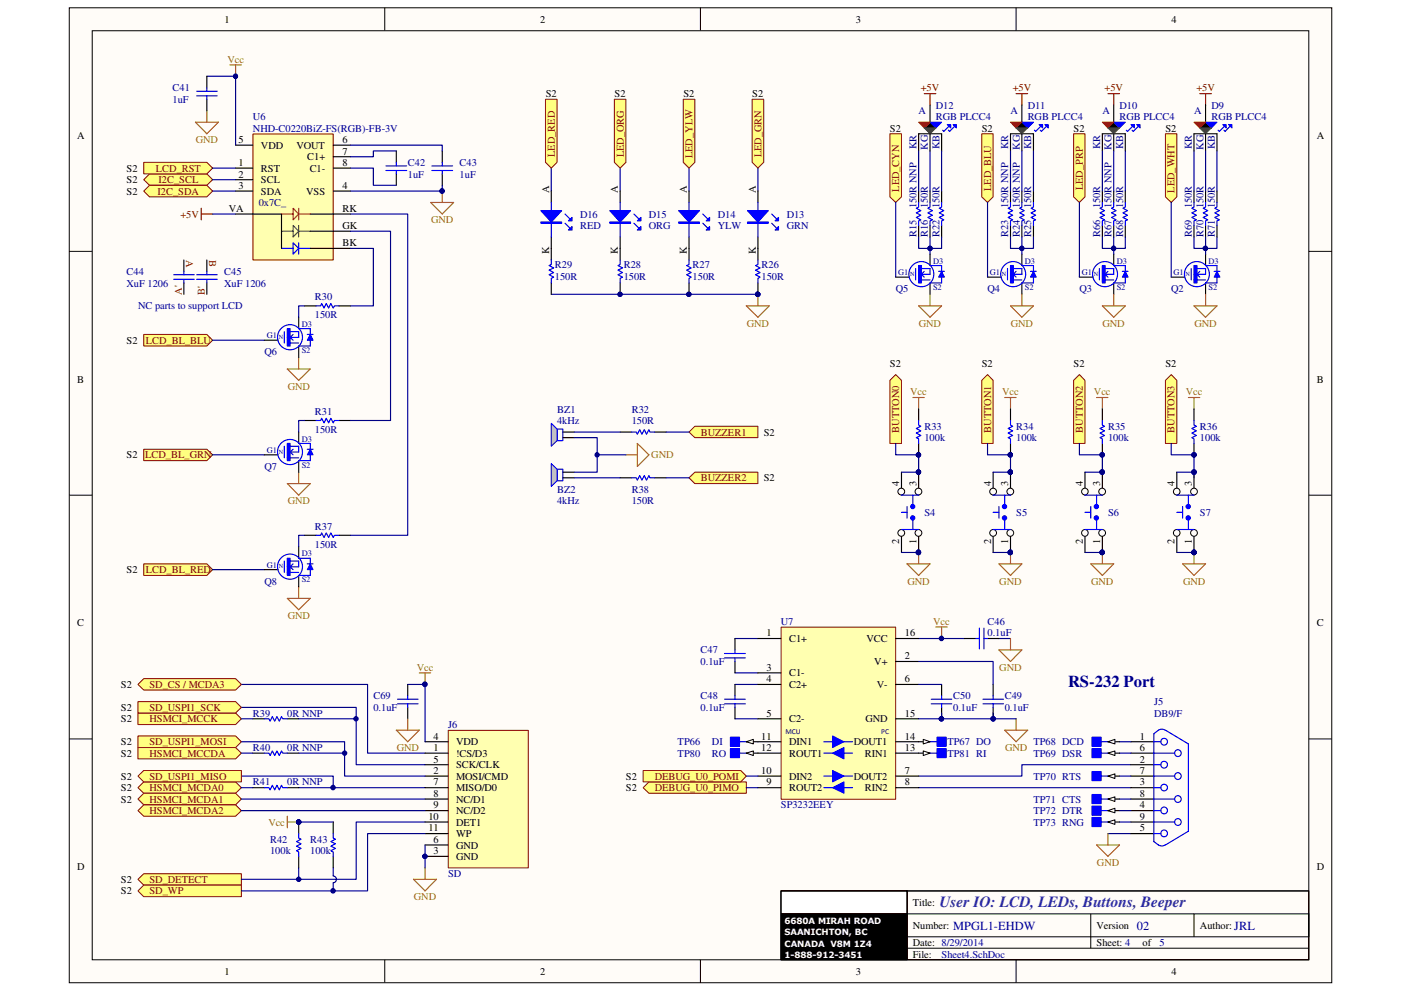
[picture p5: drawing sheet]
<svg xmlns="http://www.w3.org/2000/svg" width="297mm" height="210mm" viewBox="0 0 297 210" stroke-linecap="round" stroke-linejoin="round" font-family="sans-serif">
<defs><g id="words">
<text font-size="3.5" fill="#000080" x="226.4" y="145.6">RS-232 Port</text>
<text font-size="3.3" fill="#421c8b" x="199.2" y="192.3">User IO: LCD, LEDs, Buttons, Beeper</text>
<g font-size="2.6" fill="#000080">
<text x="202.1" y="197.1">MPGL1-EHDW</text>
<text x="241" y="197.1">02</text>
<text x="261.7" y="197.1">JRL</text>
</g>
<g font-size="2.2">
<text x="47.6" y="4.8">1</text>
<text x="114.5" y="4.8">2</text>
<text x="181.4" y="4.8">3</text>
<text x="248.4" y="4.8">4</text>
<text x="115.7" y="20.6">S2</text>
<text x="130.3" y="20.6">S2</text>
<text x="144.9" y="20.6">S2</text>
<text x="159.5" y="20.6">S2</text>
<text x="16.3" y="29.4">A</text>
<text x="188.7" y="27.9">S2</text>
<text x="208.1" y="27.9">S2</text>
<text x="227.6" y="27.9">S2</text>
<text x="247.1" y="27.9">S2</text>
<text x="279.2" y="29.4">A</text>
<text x="50.6" y="35.2">1</text>
<text x="50.6" y="30.3">5</text>
<text x="55.3" y="31.5">VDD</text>
<text x="62.9" y="31.5">VOUT</text>
<text x="65.1" y="34">C1+</text>
<text x="72.6" y="32.8">7</text>
<text x="72.6" y="35.2">8</text>
<text x="72.6" y="30.3">6</text>
<text x="26.8" y="36.4">S2</text>
<text x="26.8" y="38.8">S2</text>
<text x="26.8" y="41.3">S2</text>
<text x="50.6" y="37.6">2</text>
<text x="50.6" y="40">3</text>
<text x="55.3" y="36.4">RST</text>
<text x="55.3" y="38.8">SCL</text>
<text x="55.3" y="41.3">SDA</text>
<text x="64.9" y="41.3">VSS</text>
<text x="65.7" y="36.4">C1-</text>
<text x="72.6" y="40">4</text>
<text x="116.4" y="41" transform="rotate(-90 116.4 41)">A</text>
<text x="131" y="41" transform="rotate(-90 131 41)">A</text>
<text x="145.6" y="41" transform="rotate(-90 145.6 41)">A</text>
<text x="160.2" y="41" transform="rotate(-90 160.2 41)">A</text>
<text x="48.5" y="44.9">VA</text>
<text x="72.6" y="44.9">RK</text>
<text x="72.6" y="48.6">GK</text>
<text x="72.6" y="52.2">BK</text>
<text x="116.4" y="53.8" transform="rotate(-90 116.4 53.8)">K</text>
<text x="131" y="53.8" transform="rotate(-90 131 53.8)">K</text>
<text x="145.6" y="53.8" transform="rotate(-90 145.6 53.8)">K</text>
<text x="160.2" y="53.8" transform="rotate(-90 160.2 53.8)">K</text>
<text x="26.8" y="72.9">S2</text>
<text x="188.7" y="77.8">S2</text>
<text x="208.1" y="77.8">S2</text>
<text x="227.6" y="77.8">S2</text>
<text x="247.1" y="77.8">S2</text>
<text x="16.4" y="81.1">B</text>
<text x="279.2" y="81.1">B</text>
<text x="161.9" y="92.4">S2</text>
<text x="26.8" y="97.2">S2</text>
<text x="161.9" y="102.1">S2</text>
<text x="190.7" y="103" transform="rotate(-90 190.7 103)">4</text>
<text x="194.3" y="103" transform="rotate(-90 194.3 103)">3</text>
<text x="210.1" y="103" transform="rotate(-90 210.1 103)">4</text>
<text x="213.8" y="103" transform="rotate(-90 213.8 103)">3</text>
<text x="229.6" y="103" transform="rotate(-90 229.6 103)">4</text>
<text x="233.3" y="103" transform="rotate(-90 233.3 103)">3</text>
<text x="249" y="103" transform="rotate(-90 249 103)">4</text>
<text x="252.7" y="103" transform="rotate(-90 252.7 103)">3</text>
<text x="190.7" y="115.3" transform="rotate(-90 190.7 115.3)">2</text>
<text x="194.3" y="115.3" transform="rotate(-90 194.3 115.3)">1</text>
<text x="210.1" y="115.3" transform="rotate(-90 210.1 115.3)">2</text>
<text x="213.8" y="115.3" transform="rotate(-90 213.8 115.3)">1</text>
<text x="229.6" y="115.3" transform="rotate(-90 229.6 115.3)">2</text>
<text x="233.3" y="115.3" transform="rotate(-90 233.3 115.3)">1</text>
<text x="249" y="115.3" transform="rotate(-90 249 115.3)">2</text>
<text x="252.7" y="115.3" transform="rotate(-90 252.7 115.3)">1</text>
<text x="26.8" y="121.5">S2</text>
<text x="16.4" y="132.8">C</text>
<text x="162.5" y="134.9">1</text>
<text x="167.3" y="136.1">C1+</text>
<text x="183.7" y="136.1">VCC</text>
<text x="191.9" y="134.9">16</text>
<text x="279.2" y="132.8">C</text>
<text x="162.5" y="142.2">3</text>
<text x="167.3" y="143.4">C1-</text>
<text x="185.4" y="141">V+</text>
<text x="191.9" y="139.8">2</text>
<text x="25.7" y="145.9">S2</text>
<text x="162.5" y="144.7">4</text>
<text x="167.3" y="145.9">C2+</text>
<text x="185.9" y="145.9">V-</text>
<text x="191.9" y="144.7">6</text>
<text x="25.7" y="150.7">S2</text>
<text x="25.7" y="153.2">S2</text>
<text x="162.5" y="151.9">5</text>
<text x="167.3" y="153.2">C2-</text>
<text x="183.5" y="153.2">GND</text>
<text x="191.9" y="151.9">15</text>
<text x="25.7" y="158">S2</text>
<text x="25.7" y="160.4">S2</text>
<text x="91.9" y="159.3">1</text>
<text x="91.9" y="156.8">4</text>
<text x="91.9" y="161.7">5</text>
<text x="96.7" y="160.4">!CS/D3</text>
<text x="96.7" y="158">VDD</text>
<text x="161.4" y="156.8">11</text>
<text x="161.4" y="159.3">12</text>
<text x="167.3" y="158">DIN1</text>
<text x="167.3" y="160.4">ROUT1</text>
<text x="181" y="158">DOUT1</text>
<text x="183.3" y="160.4">RIN1</text>
<text x="191.9" y="159.3">13</text>
<text x="191.9" y="156.8">14</text>
<text x="241.6" y="156.8">1</text>
<text x="241.6" y="159.3">6</text>
<text x="241.6" y="161.7">2</text>
<text x="25.7" y="165.3">S2</text>
<text x="25.7" y="167.8">S2</text>
<text x="91.9" y="164.1">2</text>
<text x="91.9" y="166.5">7</text>
<text x="96.7" y="165.3">MOSI/CMD</text>
<text x="96.7" y="162.9">SCK/CLK</text>
<text x="96.7" y="167.8">MISO/D0</text>
<text x="132.7" y="165.3">S2</text>
<text x="132.7" y="167.8">S2</text>
<text x="161.4" y="164.1">10</text>
<text x="162.5" y="166.5">9</text>
<text x="167.3" y="167.8">ROUT2</text>
<text x="167.3" y="165.3">DIN2</text>
<text x="181" y="165.3">DOUT2</text>
<text x="183.3" y="167.8">RIN2</text>
<text x="191.9" y="164.1">7</text>
<text x="191.9" y="166.5">8</text>
<text x="241.6" y="164.1">7</text>
<text x="241.6" y="166.5">3</text>
<text x="25.7" y="170.2">S2</text>
<text x="90.8" y="173.8">10</text>
<text x="91.9" y="169">8</text>
<text x="91.9" y="171.4">9</text>
<text x="96.7" y="170.2">NC/D1</text>
<text x="96.7" y="172.6">NC/D2</text>
<text x="241.6" y="169">8</text>
<text x="241.6" y="171.4">4</text>
<text x="241.6" y="173.8">9</text>
<text x="90.8" y="176.3">11</text>
<text x="91.9" y="178.7">6</text>
<text x="96.7" y="179.9">GND</text>
<text x="96.7" y="175">DET1</text>
<text x="96.7" y="177.5">WP</text>
<text x="241.6" y="176.3">5</text>
<text x="16.3" y="184.5">D</text>
<text x="91.9" y="181.1">3</text>
<text x="96.7" y="182.3">GND</text>
<text x="279.2" y="184.5">D</text>
<text x="25.7" y="187.2">S2</text>
<text x="25.7" y="189.7">S2</text>
<text x="193.5" y="192.1">Title:</text>
<text x="193.5" y="196.9">Number:</text>
<text x="232.5" y="196.9">Version</text>
<text x="254.4" y="196.9">Author:</text>
<text x="193.5" y="200.6">Date: 8/29/2014</text>
<text x="193.5" y="203">File:</text>
<text x="232.5" y="200.6">Sheet: 4</text>
<text x="242.2" y="200.6">of</text>
<text x="47.6" y="206.7">1</text>
<text x="114.5" y="206.7">2</text>
<text x="181.4" y="206.7">3</text>
<text x="248.4" y="206.7">4</text>
</g>
<g font-size="2.2" fill="#808000">
<text x="48.2" y="13.3">Vcc</text>
<text x="41.5" y="30.3">GND</text>
<text x="91.4" y="47.4">GND</text>
<text x="158.3" y="69.3">GND</text>
<text x="194.8" y="69.3">GND</text>
<text x="214.3" y="69.3">GND</text>
<text x="233.8" y="69.3">GND</text>
<text x="253.2" y="69.3">GND</text>
<text x="61" y="82.6">GND</text>
<text x="193" y="83.8">Vcc</text>
<text x="212.5" y="83.8">Vcc</text>
<text x="231.9" y="83.8">Vcc</text>
<text x="251.4" y="83.8">Vcc</text>
<text x="138.1" y="97.2">GND</text>
<text x="61" y="106.9">GND</text>
<text x="192.4" y="124">GND</text>
<text x="211.9" y="124">GND</text>
<text x="231.3" y="124">GND</text>
<text x="250.8" y="124">GND</text>
<text x="61" y="131.3">GND</text>
<text x="197.9" y="132.5">Vcc</text>
<text x="88.3" y="142.2">Vcc</text>
<text x="211.9" y="142.2">GND</text>
<text x="84.1" y="159.3">GND</text>
<text x="213.1" y="159.3">GND</text>
<text x="56.9" y="175">Vcc</text>
<text x="232.6" y="183.6">GND</text>
<text x="87.8" y="190.9">GND</text>
</g>
<g font-size="2.2" fill="#000080">
<text x="36.6" y="19.4">C41</text>
<text x="36.6" y="21.8">1uF</text>
<text x="198.4" y="23">D12</text>
<text x="217.9" y="23">D11</text>
<text x="237.4" y="23">D10</text>
<text x="256.8" y="23">D9</text>
<text x="53.6" y="25.4">U6</text>
<text x="53.6" y="27.9">NHD-C0220BiZ-FS(RGB)-FB-3V</text>
<text x="194.8" y="24.3">A</text>
<text x="198.4" y="25.4">RGB PLCC4</text>
<text x="214.2" y="24.3">A</text>
<text x="217.9" y="25.4">RGB PLCC4</text>
<text x="233.7" y="24.3">A</text>
<text x="237.4" y="25.4">RGB PLCC4</text>
<text x="253.2" y="24.3">A</text>
<text x="256.8" y="25.4">RGB PLCC4</text>
<text x="86.5" y="35.2">C42</text>
<text x="97.4" y="35.2">C43</text>
<text x="194.3" y="31.7" transform="rotate(-90 194.3 31.7)">KR</text>
<text x="196.7" y="31.8" transform="rotate(-90 196.7 31.8)">KG</text>
<text x="199.2" y="31.7" transform="rotate(-90 199.2 31.7)">KB</text>
<text x="213.8" y="31.7" transform="rotate(-90 213.8 31.7)">KR</text>
<text x="216.2" y="31.8" transform="rotate(-90 216.2 31.8)">KG</text>
<text x="218.6" y="31.7" transform="rotate(-90 218.6 31.7)">KB</text>
<text x="233.3" y="31.7" transform="rotate(-90 233.3 31.7)">KR</text>
<text x="235.7" y="31.8" transform="rotate(-90 235.7 31.8)">KG</text>
<text x="238.1" y="31.7" transform="rotate(-90 238.1 31.7)">KB</text>
<text x="252.7" y="31.7" transform="rotate(-90 252.7 31.7)">KR</text>
<text x="255.1" y="31.8" transform="rotate(-90 255.1 31.8)">KG</text>
<text x="257.6" y="31.7" transform="rotate(-90 257.6 31.7)">KB</text>
<text x="86.5" y="37.6">1uF</text>
<text x="97.4" y="37.6">1uF</text>
<text x="54.9" y="43.7">0x7C_</text>
<text x="123" y="46.1">D16</text>
<text x="137.6" y="46.1">D15</text>
<text x="152.2" y="46.1">D14</text>
<text x="166.8" y="46.1">D13</text>
<text x="194.3" y="44.2" transform="rotate(-90 194.3 44.2)">150R NNP</text>
<text x="196.7" y="44.2" transform="rotate(-90 196.7 44.2)">150R</text>
<text x="199.2" y="44.2" transform="rotate(-90 199.2 44.2)">150R</text>
<text x="213.8" y="44.2" transform="rotate(-90 213.8 44.2)">150R NNP</text>
<text x="216.2" y="44.2" transform="rotate(-90 216.2 44.2)">150R NNP</text>
<text x="218.6" y="44.2" transform="rotate(-90 218.6 44.2)">150R</text>
<text x="233.3" y="44.2" transform="rotate(-90 233.3 44.2)">150R</text>
<text x="235.7" y="44.2" transform="rotate(-90 235.7 44.2)">150R NNP</text>
<text x="238.1" y="44.2" transform="rotate(-90 238.1 44.2)">150R</text>
<text x="252.7" y="44.2" transform="rotate(-90 252.7 44.2)">150R</text>
<text x="255.1" y="44.2" transform="rotate(-90 255.1 44.2)">150R</text>
<text x="257.6" y="44.2" transform="rotate(-90 257.6 44.2)">150R</text>
<text x="123" y="48.6">RED</text>
<text x="137.6" y="48.6">ORG</text>
<text x="152.2" y="48.6">YLW</text>
<text x="166.8" y="48.6">GRN</text>
<text x="194.3" y="50.2" transform="rotate(-90 194.3 50.2)">R15</text>
<text x="196.7" y="50.2" transform="rotate(-90 196.7 50.2)">R16</text>
<text x="199.2" y="50.2" transform="rotate(-90 199.2 50.2)">R22</text>
<text x="213.8" y="50.2" transform="rotate(-90 213.8 50.2)">R23</text>
<text x="216.2" y="50.2" transform="rotate(-90 216.2 50.2)">R24</text>
<text x="218.6" y="50.2" transform="rotate(-90 218.6 50.2)">R25</text>
<text x="233.3" y="50.2" transform="rotate(-90 233.3 50.2)">R66</text>
<text x="235.7" y="50.2" transform="rotate(-90 235.7 50.2)">R67</text>
<text x="238.1" y="50.2" transform="rotate(-90 238.1 50.2)">R68</text>
<text x="252.7" y="50.2" transform="rotate(-90 252.7 50.2)">R69</text>
<text x="255.1" y="50.2" transform="rotate(-90 255.1 50.2)">R70</text>
<text x="257.6" y="50.2" transform="rotate(-90 257.6 50.2)">R71</text>
<text x="26.8" y="58.3">C44</text>
<text x="47.5" y="58.3">C45</text>
<text x="117.6" y="56.9">R29</text>
<text x="117.6" y="59.3">150R</text>
<text x="132.2" y="56.9">R28</text>
<text x="132.2" y="59.3">150R</text>
<text x="146.9" y="56.9">R27</text>
<text x="146.9" y="59.3">150R</text>
<text x="161.5" y="56.9">R26</text>
<text x="161.5" y="59.3">150R</text>
<text x="26.8" y="60.7">XuF 1206</text>
<text x="29.3" y="65.6">NC parts to support LCD</text>
<text x="47.5" y="60.7">XuF 1206</text>
<text x="66.8" y="63.7">R30</text>
<text x="189.9" y="61.9">Q5</text>
<text x="209.4" y="61.9">Q4</text>
<text x="228.9" y="61.9">Q3</text>
<text x="248.3" y="61.9">Q2</text>
<text x="66.8" y="67.5">150R</text>
<text x="56" y="75.3">Q6</text>
<text x="66.8" y="88">R31</text>
<text x="118.1" y="87.5">BZ1</text>
<text x="118.1" y="89.9">4kHz</text>
<text x="133.9" y="87.5">R32</text>
<text x="133.9" y="89.9">150R</text>
<text x="66.8" y="91.9">150R</text>
<text x="196" y="91.1">R33</text>
<text x="196" y="93.6">100k</text>
<text x="215.5" y="91.1">R34</text>
<text x="215.5" y="93.6">100k</text>
<text x="234.9" y="91.1">R35</text>
<text x="234.9" y="93.6">100k</text>
<text x="254.4" y="91.1">R36</text>
<text x="254.4" y="93.6">100k</text>
<text x="56" y="99.7">Q7</text>
<text x="118.1" y="104.5">BZ2</text>
<text x="118.1" y="106.9">4kHz</text>
<text x="133.9" y="104.5">R38</text>
<text x="133.9" y="106.9">150R</text>
<text x="66.8" y="112.3">R37</text>
<text x="196" y="109.4">S4</text>
<text x="215.5" y="109.4">S5</text>
<text x="234.9" y="109.4">S6</text>
<text x="254.4" y="109.4">S7</text>
<text x="66.8" y="116.2">150R</text>
<text x="56" y="124">Q8</text>
<text x="165.6" y="132.5">U7</text>
<text x="209.4" y="132.5">C46</text>
<text x="209.4" y="134.9">0.1uF</text>
<text x="148.5" y="138.6">C47</text>
<text x="148.5" y="141">0.1uF</text>
<text x="79.2" y="148.3">C69</text>
<text x="148.5" y="148.3">C48</text>
<text x="202.1" y="148.3">C50</text>
<text x="213" y="148.3">C49</text>
<text x="244.7" y="149.5">J5</text>
<text x="53.6" y="151.9">R39</text>
<text x="60.9" y="151.9">0R NNP</text>
<text x="79.2" y="150.7">0.1uF</text>
<text x="95" y="154.4">J6</text>
<text x="148.5" y="150.7">0.1uF</text>
<text x="202.1" y="150.7">0.1uF</text>
<text x="213" y="150.7">0.1uF</text>
<text x="244.7" y="151.9">DB9/F</text>
<text x="53.6" y="159.3">R40</text>
<text x="60.9" y="159.3">0R NNP</text>
<text x="143.7" y="158">TP66</text>
<text x="143.7" y="160.4">TP80</text>
<text x="151" y="158">DI</text>
<text x="151" y="160.4">RO</text>
<text x="200.9" y="160.4">TP81 RI</text>
<text x="200.9" y="158">TP67 DO</text>
<text x="219.1" y="158">TP68 DCD</text>
<text x="219.1" y="160.4">TP69 DSR</text>
<text x="53.6" y="166.5">R41</text>
<text x="60.9" y="166.5">0R NNP</text>
<text x="219.1" y="165.3">TP70 RTS</text>
<text x="165.6" y="171.4">SP3232EEY</text>
<text x="219.1" y="172.6">TP72 DTR</text>
<text x="219.1" y="170.2">TP71 CTS</text>
<text x="57.3" y="178.7">R42</text>
<text x="65.8" y="178.7">R43</text>
<text x="219.1" y="175">TP73 RNG</text>
<text x="57.3" y="181.1">100k</text>
<text x="65.8" y="181.1">100k</text>
<text x="95" y="186">SD</text>
<text x="199.6" y="203">Sheet4.SchDoc</text>
<text x="245.9" y="200.6">5</text>
</g>
<g font-size="2.2" fill="#800000">
<text x="195.2" y="19.4">+5V</text>
<text x="214.7" y="19.4">+5V</text>
<text x="234.2" y="19.4">+5V</text>
<text x="253.7" y="19.4">+5V</text>
<text x="117.6" y="33.2" transform="rotate(-90 117.6 33.2)">LED_RED</text>
<text x="132.2" y="33.4" transform="rotate(-90 132.2 33.4)">LED_ORG</text>
<text x="146.9" y="33.6" transform="rotate(-90 146.9 33.6)">LED_YLW</text>
<text x="161.5" y="33.4" transform="rotate(-90 161.5 33.4)">LED_GRN</text>
<text x="33.1" y="36.4">LCD_RST</text>
<text x="33.4" y="41.3">I2C_SDA</text>
<text x="33.6" y="38.8">I2C_SCL</text>
<text x="190.7" y="40.7" transform="rotate(-90 190.7 40.7)">LED_CYN</text>
<text x="210.1" y="40.6" transform="rotate(-90 210.1 40.6)">LED_BLU</text>
<text x="229.6" y="40.3" transform="rotate(-90 229.6 40.3)">LED_PRP</text>
<text x="249" y="40.9" transform="rotate(-90 249 40.9)">LED_WHT</text>
<text x="38.3" y="46.1">+5V</text>
<text x="39.5" y="55.1" transform="rotate(90 39.5 55.1)">A</text>
<text x="44.4" y="55.1" transform="rotate(90 44.4 55.1)">B</text>
<text x="38.6" y="62.4" transform="rotate(-90 38.6 62.4)">A'</text>
<text x="43.4" y="62.4" transform="rotate(-90 43.4 62.4)">B'</text>
<text x="30.9" y="72.9">LCD_BL_BLU</text>
<text x="148.6" y="92.4">BUZZER1</text>
<text x="190.7" y="91.7" transform="rotate(-90 190.7 91.7)">BUTTON0</text>
<text x="210.1" y="91.7" transform="rotate(-90 210.1 91.7)">BUTTON1</text>
<text x="229.6" y="91.7" transform="rotate(-90 229.6 91.7)">BUTTON2</text>
<text x="249" y="91.7" transform="rotate(-90 249 91.7)">BUTTON3</text>
<text x="30.8" y="97.2">LCD_BL_GRN</text>
<text x="148.6" y="102.1">BUZZER2</text>
<text x="30.9" y="121.5">LCD_BL_RED</text>
<text x="31.7" y="145.9">SD_CS / MCDA3</text>
<text x="31.7" y="153.2">HSMCI_MCCK</text>
<text x="31.7" y="150.7">SD_USPI1_SCK</text>
<text x="31.7" y="160.4">HSMCI_MCCDA</text>
<text x="31.7" y="158">SD_USPI1_MOSI</text>
<text x="31.7" y="167.8">HSMCI_MCDA0</text>
<text x="31.7" y="165.3">SD_USPI1_MISO</text>
<text x="138.8" y="167.8">DEBUG_U0_PIMO</text>
<text x="138.8" y="165.3">DEBUG_U0_POMI</text>
<text x="31.7" y="170.2">HSMCI_MCDA1</text>
<text x="31.7" y="172.6">HSMCI_MCDA2</text>
<text x="31.7" y="187.2">SD_DETECT</text>
<text x="31.7" y="189.7">SD_WP</text>
</g>
<g font-size="1.8" fill="#000080">
<text x="190.4" y="58.4">G1</text>
<text x="197.8" y="56">D3</text>
<text x="209.9" y="58.4">G1</text>
<text x="217.3" y="56">D3</text>
<text x="229.4" y="58.4">G1</text>
<text x="236.8" y="56">D3</text>
<text x="248.8" y="58.4">G1</text>
<text x="256.2" y="56">D3</text>
<text x="197.8" y="61.4">S2</text>
<text x="217.3" y="61.4">S2</text>
<text x="236.8" y="61.4">S2</text>
<text x="256.2" y="61.4">S2</text>
<text x="56.6" y="71.8">G1</text>
<text x="64" y="69.3">D3</text>
<text x="64" y="74.8">S2</text>
<text x="64" y="93.7">D3</text>
<text x="56.6" y="96.1">G1</text>
<text x="64" y="99.1">S2</text>
<text x="64" y="118">D3</text>
<text x="56.6" y="120.4">G1</text>
<text x="64" y="123.4">S2</text>
</g>
<g font-size="1.8" fill="#fff">
<text x="166.3" y="195.8">6680A MIRAH ROAD</text>
<text x="166.3" y="198.2">SAANICHTON, BC</text>
<text x="166.3" y="200.7">CANADA V8M 1Z4</text>
<text x="166.3" y="203.1">1-888-912-3451</text>
</g>
<g font-size="1.6" fill="#000080">
<text x="166.5" y="155.7">MCU</text>
<text x="186.9" y="155.7">PC</text>
</g>
<g font-size="1.3" fill="#000080">
<text x="193" y="58.5">N</text>
<text x="212.4" y="58.5">N</text>
<text x="231.9" y="58.5">N</text>
<text x="251.4" y="58.5">N</text>
<text x="59.1" y="71.9">N</text>
<text x="59.1" y="96.2">N</text>
<text x="59.1" y="120.5">N</text>
</g>
</g></defs>
<path d="M14.7 1.7h267.7v206.7h-267.7z" fill="#fffcf8"/>
<path d="M14.7 1.7h267.7v206.7h-267.7z" fill="none" stroke="#000" stroke-width=".21"/>
<path d="M19.6 6.6h257.9v196.9h-257.9z" fill="#fffcf8"/>
<g fill="none" stroke="#000" stroke-width=".21">
<path d="M19.6 6.5h257.9v197h-257.9zM81.6 1.6v4.9M148.5 1.6v4.9M215.4 1.6v4.9M14.7 53.3h4.9M277.5 53.3h4.9M14.7 105h4.9M277.5 105h4.9M14.7 156.7h4.9M277.5 156.7h4.9M165.6 188.9h26.7M192.3 198.6h85.2v-4.8h-24.4v4.8"/>
<path d="M192.3 193.8h60.8M231.3 193.8v7.2M277.5 188.9h-85.2v14.6M81.6 203.5v4.9M148.5 203.5v4.9M192.3 201h85.2M215.4 203.5v4.9"/>
</g>
<path d="M165.6 189h26.7v4.8h-26.7z" fill="#fff"/>
<path d="M165.6 188.9h26.7v4.9h-26.7zM165.6 193.8h26.7v9.7h-26.7z" fill="none" stroke="#000" stroke-width=".21"/>
<path d="M165.6 188.9h111.9v14.6h-111.9zM165.6 193.8h26.7M192.3 188.9v14.6" fill="none" stroke="#000" stroke-width=".24"/>
<path d="M165.6 193.8h26.7v9.7h-26.7z" fill="#000"/>
<path d="M118.1 91h1.2v2.4h-1.2z" fill="none" stroke="#00f" stroke-width=".24"/>
<path d="M116.9 89.7l1.2 1.3v2.4l-1.2 1.2z" fill-rule="evenodd" fill="#c0c0c0"/>
<path d="M116.9 89.7l1.2 1.3v2.4l-1.2 1.2z" fill="none" stroke="#00f" stroke-width=".21"/>
<path d="M119.3 92.8h2.4M119.3 91.6h2.4" fill="none" stroke="#000" stroke-width=".24"/>
<path d="M147.3 90.4h13.4v2.4h-13.4l-1.2-1.2z" fill-rule="evenodd" fill="#ffff80"/>
<path d="M147.3 90.4h13.4v2.4h-13.4l-1.2-1.2z" fill="none" stroke="#800000" stroke-width=".21"/>
<path d="M158.2 64.9h4.9l-2.4 2.4zM160.7 62.4v2.5" fill="none" stroke="#808000" stroke-width=".24"/>
<circle cx="160.7" cy="62.4" r=".46" fill="#000080"/>
<circle cx="160.7" cy="62.4" r=".46" fill="none" stroke="#000080" stroke-width=".21"/>
<path d="M116.9 35.6v4.9M146.1 35.6v4.9M160.7 35.6v4.9" fill="none" stroke="#000080" stroke-width=".24"/>
<path d="M160.7 40.5v2.4M160.7 50.2v2.5" fill="none" stroke="#000" stroke-width=".24"/>
<path d="M160.7 42.9v7.3M163.6 47.3l1 1M163.6 45.4l1 1" fill="none" stroke="#00f" stroke-width=".24"/>
<path d="M158.5 44.7h4.4l-2.2 2.4z" fill="#00f"/>
<path d="M158.5 44.7h4.4l-2.2 2.4zM158.5 47.1h4.4v.2h-4.4z" fill="none" stroke="#00f" stroke-width=".24"/>
<path d="M158.5 47.2h4.4" fill="none" stroke="#00f" stroke-width=".25"/>
<path d="M165.1 48v.8h-.8z" fill="#00f"/>
<path d="M165.1 48v.8h-.8z" fill="none" stroke="#00f" stroke-width=".24"/>
<path d="M165.1 46.1v.7h-.8z" fill="#00f"/>
<path d="M146.1 42.9v7.3M149 47.3l1 1M149 45.4l1 1M165.1 46.1v.7h-.8z" fill="none" stroke="#00f" stroke-width=".24"/>
<path d="M146.1 40.5v2.4M146.1 50.2v2.5" fill="none" stroke="#000" stroke-width=".24"/>
<path d="M143.9 44.7h4.4l-2.2 2.4z" fill="#00f"/>
<path d="M143.9 44.7h4.4l-2.2 2.4zM143.9 47.1h4.4v.2h-4.4z" fill="none" stroke="#00f" stroke-width=".24"/>
<path d="M143.9 47.2h4.4" fill="none" stroke="#00f" stroke-width=".25"/>
<path d="M150.4 48v.8h-.7z" fill="#00f"/>
<path d="M150.4 48v.8h-.7z" fill="none" stroke="#00f" stroke-width=".24"/>
<path d="M150.4 46.1v.7h-.7z" fill="#00f"/>
<path d="M116.9 42.9v7.3M119.8 47.3l1 1M119.8 45.4l1 1M150.4 46.1v.7h-.7z" fill="none" stroke="#00f" stroke-width=".24"/>
<path d="M116.9 40.5v2.4M116.9 50.2v2.5" fill="none" stroke="#000" stroke-width=".24"/>
<path d="M114.7 44.7h4.4l-2.2 2.4z" fill="#00f"/>
<path d="M114.7 44.7h4.4l-2.2 2.4zM114.7 47.1h4.4v.2h-4.4z" fill="none" stroke="#00f" stroke-width=".24"/>
<path d="M114.7 47.2h4.4" fill="none" stroke="#00f" stroke-width=".25"/>
<path d="M120.5 48.8l.8-.8v.8z" fill="#00f"/>
<path d="M120.5 48.8l.8-.8v.8z" fill="none" stroke="#00f" stroke-width=".24"/>
<path d="M120.5 46.8l.8-.7v.7z" fill="#00f"/>
<path d="M120.5 46.8l.8-.7v.7z" fill="none" stroke="#00f" stroke-width=".24"/>
<path d="M116.9 62.4h43.8" fill="none" stroke="#000080" stroke-width=".24"/>
<circle cx="160.7" cy="62.4" r=".46" fill="#000080"/>
<circle cx="160.7" cy="62.4" r=".46" fill="none" stroke="#000080" stroke-width=".21"/>
<path d="M232.5 84.3h2.4M233.7 84.3v2.4M231.3 119.5h4.8l-2.4 2.5zM233.7 117.1v2.4" fill="none" stroke="#808000" stroke-width=".24"/>
<circle cx="233.7" cy="117.1" r=".48" fill="#000080"/>
<circle cx="233.7" cy="117.1" r=".48" fill="none" stroke="#000080" stroke-width=".21"/>
<path d="M233.7 86.7v2.5M233.7 94v2.4" fill="none" stroke="#000" stroke-width=".24"/>
<circle cx="233.7" cy="96.4" r=".46" fill="#000080"/>
<circle cx="233.7" cy="96.4" r=".46" fill="none" stroke="#000080" stroke-width=".21"/>
<path d="M233.7 89.2v.9l.5 .3-1 .4 1 .6-1 .4 1 .5-1 .5 .5 .2v1" fill="none" stroke="#00f" stroke-width=".24"/>
<circle cx="233.7" cy="96.4" r=".46" fill="#000080"/>
<circle cx="233.7" cy="96.4" r=".46" fill="none" stroke="#000080" stroke-width=".21"/>
<path d="M227.6 80.6l1.3-1.2 1.1 1.2v13.4h-2.4z" fill-rule="evenodd" fill="#ffff80"/>
<path d="M227.6 80.6l1.3-1.2 1.1 1.2v13.4h-2.4z" fill="none" stroke="#800000" stroke-width=".21"/>
<path d="M247.1 80.6l1.2-1.2 1.2 1.2v13.4h-2.4z" fill-rule="evenodd" fill="#ffff80"/>
<path d="M247.1 80.6l1.2-1.2 1.2 1.2v13.4h-2.4z" fill="none" stroke="#800000" stroke-width=".21"/>
<path d="M252 84.3h2.4M253.1 84.3v2.4M250.7 119.5h4.9l-2.5 2.5zM253.1 117.1v2.4" fill="none" stroke="#808000" stroke-width=".24"/>
<circle cx="253.1" cy="117.1" r=".48" fill="#000080"/>
<circle cx="253.1" cy="117.1" r=".48" fill="none" stroke="#000080" stroke-width=".21"/>
<path d="M253.1 86.7v2.5M253.1 94v2.4" fill="none" stroke="#000" stroke-width=".24"/>
<circle cx="253.2" cy="96.4" r=".46" fill="#000080"/>
<circle cx="253.2" cy="96.4" r=".46" fill="none" stroke="#000080" stroke-width=".21"/>
<path d="M253.1 89.2v.9l.6 .3-1 .4 1 .6-1 .4 1 .5-1 .5 .4 .2v1" fill="none" stroke="#00f" stroke-width=".24"/>
<circle cx="253.2" cy="96.4" r=".46" fill="#000080"/>
<circle cx="253.2" cy="96.4" r=".46" fill="none" stroke="#000080" stroke-width=".21"/>
<path d="M233.7 112.3v4.8" fill="none" stroke="#000" stroke-width=".24"/>
<circle cx="233.7" cy="113" r=".72" fill="#fffcf8"/>
<circle cx="233.7" cy="113" r=".72" fill="none" stroke="#000" stroke-width=".21"/>
<circle cx="233.7" cy="117.1" r=".48" fill="#000080"/>
<circle cx="233.7" cy="117.1" r=".48" fill="none" stroke="#000080" stroke-width=".21"/>
<path d="M233.7 100.1v4.9" fill="none" stroke="#000" stroke-width=".24"/>
<circle cx="233.7" cy="104.2" r=".72" fill="#fffcf8"/>
<circle cx="233.7" cy="104.2" r=".72" fill="none" stroke="#000" stroke-width=".21"/>
<circle cx="233.7" cy="100.1" r=".48" fill="#000080"/>
<circle cx="233.7" cy="100.1" r=".48" fill="none" stroke="#000080" stroke-width=".21"/>
<path d="M230 112.3v4.8" fill="none" stroke="#000" stroke-width=".24"/>
<circle cx="230" cy="113" r=".7" fill="#fffcf8"/>
<circle cx="230" cy="113" r=".7" fill="none" stroke="#000" stroke-width=".21"/>
<path d="M230 100.1v4.9" fill="none" stroke="#000" stroke-width=".24"/>
<circle cx="230" cy="104.2" r=".7" fill="#fffcf8"/>
<circle cx="230" cy="104.2" r=".7" fill="none" stroke="#000" stroke-width=".21"/>
<path d="M230 112.3h3.7M230 105h3.7M230 108.6h1.3M231.3 107.4v2.5M232.5 105v2.4M232.5 109.9v2.4" fill="none" stroke="#00f" stroke-width=".24"/>
<circle cx="232.4" cy="109.8" r=".46" fill="#00f"/>
<circle cx="232.4" cy="109.8" r=".46" fill="none" stroke="#00f" stroke-width=".21"/>
<circle cx="232.4" cy="107.4" r=".46" fill="#00f"/>
<circle cx="232.4" cy="107.4" r=".46" fill="none" stroke="#00f" stroke-width=".21"/>
<circle cx="233.7" cy="117.1" r=".48" fill="#000080"/>
<circle cx="233.7" cy="117.1" r=".48" fill="none" stroke="#000080" stroke-width=".21"/>
<circle cx="233.7" cy="100.1" r=".48" fill="#000080"/>
<circle cx="233.7" cy="100.1" r=".48" fill="none" stroke="#000080" stroke-width=".21"/>
<path d="M253.1 112.3v4.8" fill="none" stroke="#000" stroke-width=".24"/>
<circle cx="253.2" cy="113" r=".72" fill="#fffcf8"/>
<circle cx="253.2" cy="113" r=".72" fill="none" stroke="#000" stroke-width=".21"/>
<circle cx="253.1" cy="117.1" r=".48" fill="#000080"/>
<circle cx="253.1" cy="117.1" r=".48" fill="none" stroke="#000080" stroke-width=".21"/>
<path d="M253.1 100.1v4.9" fill="none" stroke="#000" stroke-width=".24"/>
<circle cx="253.2" cy="104.2" r=".72" fill="#fffcf8"/>
<circle cx="253.2" cy="104.2" r=".72" fill="none" stroke="#000" stroke-width=".21"/>
<circle cx="253.1" cy="100.1" r=".48" fill="#000080"/>
<circle cx="253.1" cy="100.1" r=".48" fill="none" stroke="#000080" stroke-width=".21"/>
<path d="M249.5 112.3v4.8" fill="none" stroke="#000" stroke-width=".24"/>
<circle cx="249.5" cy="113" r=".71" fill="#fffcf8"/>
<circle cx="249.5" cy="113" r=".71" fill="none" stroke="#000" stroke-width=".21"/>
<path d="M249.5 100.1v4.9" fill="none" stroke="#000" stroke-width=".24"/>
<circle cx="249.5" cy="104.2" r=".71" fill="#fffcf8"/>
<circle cx="249.5" cy="104.2" r=".71" fill="none" stroke="#000" stroke-width=".21"/>
<path d="M249.5 112.3h3.6M249.5 105h3.6M249.5 108.6h1.2M250.7 107.4v2.5M252 105v2.4M252 109.9v2.4" fill="none" stroke="#00f" stroke-width=".24"/>
<circle cx="251.9" cy="109.8" r=".46" fill="#00f"/>
<circle cx="251.9" cy="109.8" r=".46" fill="none" stroke="#00f" stroke-width=".21"/>
<circle cx="251.9" cy="107.4" r=".46" fill="#00f"/>
<circle cx="251.9" cy="107.4" r=".46" fill="none" stroke="#00f" stroke-width=".21"/>
<circle cx="253.1" cy="117.1" r=".48" fill="#000080"/>
<circle cx="253.1" cy="117.1" r=".48" fill="none" stroke="#000080" stroke-width=".21"/>
<circle cx="253.1" cy="100.1" r=".48" fill="#000080"/>
<circle cx="253.1" cy="100.1" r=".48" fill="none" stroke="#000080" stroke-width=".21"/>
<path d="M249.5 100.1h3.6" fill="none" stroke="#000080" stroke-width=".24"/>
<circle cx="253.1" cy="100.1" r=".48" fill="#000080"/>
<circle cx="253.1" cy="100.1" r=".48" fill="none" stroke="#000080" stroke-width=".21"/>
<path d="M230 117.1h3.7" fill="none" stroke="#000080" stroke-width=".24"/>
<circle cx="233.7" cy="117.1" r=".48" fill="#000080"/>
<circle cx="233.7" cy="117.1" r=".48" fill="none" stroke="#000080" stroke-width=".21"/>
<path d="M249.5 117.1h3.6" fill="none" stroke="#000080" stroke-width=".24"/>
<circle cx="253.1" cy="117.1" r=".48" fill="#000080"/>
<circle cx="253.1" cy="117.1" r=".48" fill="none" stroke="#000080" stroke-width=".21"/>
<path d="M131.5 35.6v4.9" fill="none" stroke="#000080" stroke-width=".24"/>
<path d="M131.5 40.5v2.4M131.5 50.2v2.5" fill="none" stroke="#000" stroke-width=".24"/>
<path d="M131.5 42.9v7.3M134.4 47.3l1 1M134.4 45.4l1 1" fill="none" stroke="#00f" stroke-width=".24"/>
<path d="M129.3 44.7h4.4l-2.2 2.4z" fill="#00f"/>
<path d="M129.3 44.7h4.4l-2.2 2.4zM129.3 47.1h4.4v.2h-4.4z" fill="none" stroke="#00f" stroke-width=".24"/>
<path d="M129.3 47.2h4.4" fill="none" stroke="#00f" stroke-width=".25"/>
<path d="M135.1 48.8l.8-.8v.8z" fill="#00f"/>
<path d="M135.1 48.8l.8-.8v.8z" fill="none" stroke="#00f" stroke-width=".24"/>
<path d="M135.1 46.8l.8-.7v.7z" fill="#00f"/>
<path d="M135.1 46.8l.8-.7v.7z" fill="none" stroke="#00f" stroke-width=".24"/>
<path d="M208.1 80.6l1.3-1.2 1.2 1.2v13.4h-2.5z" fill-rule="evenodd" fill="#ffff80"/>
<path d="M208.1 80.6l1.3-1.2 1.2 1.2v13.4h-2.5z" fill="none" stroke="#800000" stroke-width=".21"/>
<path d="M213 84.3h2.4M214.2 84.3v2.4M211.8 119.5h4.9l-2.5 2.5zM214.2 117.1v2.4" fill="none" stroke="#808000" stroke-width=".24"/>
<circle cx="214.2" cy="117.1" r=".48" fill="#000080"/>
<circle cx="214.2" cy="117.1" r=".48" fill="none" stroke="#000080" stroke-width=".21"/>
<path d="M214.2 86.7v2.5M214.2 94v2.4" fill="none" stroke="#000" stroke-width=".24"/>
<circle cx="214.2" cy="96.4" r=".46" fill="#000080"/>
<circle cx="214.2" cy="96.4" r=".46" fill="none" stroke="#000080" stroke-width=".21"/>
<path d="M214.2 89.2v.9l.5 .3-1 .4 1 .6-1 .4 1 .5-1 .5 .5 .2v1" fill="none" stroke="#00f" stroke-width=".24"/>
<circle cx="214.2" cy="96.4" r=".46" fill="#000080"/>
<circle cx="214.2" cy="96.4" r=".46" fill="none" stroke="#000080" stroke-width=".21"/>
<path d="M214.2 112.3v4.8" fill="none" stroke="#000" stroke-width=".24"/>
<circle cx="214.2" cy="113" r=".72" fill="#fffcf8"/>
<circle cx="214.2" cy="113" r=".72" fill="none" stroke="#000" stroke-width=".21"/>
<circle cx="214.2" cy="117.1" r=".48" fill="#000080"/>
<circle cx="214.2" cy="117.1" r=".48" fill="none" stroke="#000080" stroke-width=".21"/>
<path d="M214.2 100.1v4.9" fill="none" stroke="#000" stroke-width=".24"/>
<circle cx="214.2" cy="104.2" r=".72" fill="#fffcf8"/>
<circle cx="214.2" cy="104.2" r=".72" fill="none" stroke="#000" stroke-width=".21"/>
<circle cx="214.2" cy="100.1" r=".48" fill="#000080"/>
<circle cx="214.2" cy="100.1" r=".48" fill="none" stroke="#000080" stroke-width=".21"/>
<path d="M210.6 112.3v4.8" fill="none" stroke="#000" stroke-width=".24"/>
<circle cx="210.6" cy="113" r=".72" fill="#fffcf8"/>
<circle cx="210.6" cy="113" r=".72" fill="none" stroke="#000" stroke-width=".21"/>
<path d="M210.6 100.1v4.9" fill="none" stroke="#000" stroke-width=".24"/>
<circle cx="210.6" cy="104.2" r=".72" fill="#fffcf8"/>
<circle cx="210.6" cy="104.2" r=".72" fill="none" stroke="#000" stroke-width=".21"/>
<path d="M210.6 112.3h3.6M210.6 105h3.6M210.6 108.6h1.2M211.8 107.4v2.5M213 105v2.4M213 109.9v2.4" fill="none" stroke="#00f" stroke-width=".24"/>
<circle cx="213" cy="109.8" r=".46" fill="#00f"/>
<circle cx="213" cy="109.8" r=".46" fill="none" stroke="#00f" stroke-width=".21"/>
<circle cx="213" cy="107.4" r=".46" fill="#00f"/>
<circle cx="213" cy="107.4" r=".46" fill="none" stroke="#00f" stroke-width=".21"/>
<circle cx="214.2" cy="117.1" r=".48" fill="#000080"/>
<circle cx="214.2" cy="117.1" r=".48" fill="none" stroke="#000080" stroke-width=".21"/>
<circle cx="214.2" cy="100.1" r=".48" fill="#000080"/>
<circle cx="214.2" cy="100.1" r=".48" fill="none" stroke="#000080" stroke-width=".21"/>
<path d="M210.6 117.1h3.6" fill="none" stroke="#000080" stroke-width=".24"/>
<circle cx="214.2" cy="117.1" r=".48" fill="#000080"/>
<circle cx="214.2" cy="117.1" r=".48" fill="none" stroke="#000080" stroke-width=".21"/>
<path d="M48.7 13.8h2.5M49.9 13.8v2.4M132.7 96.4h2.4M135.1 94l2.5 2.4-2.5 2.5z" fill="none" stroke="#808000" stroke-width=".24"/>
<circle cx="49.9" cy="16.2" r=".45" fill="#000080"/>
<circle cx="49.9" cy="16.2" r=".45" fill="none" stroke="#000080" stroke-width=".21"/>
<path d="M91.3 42.9h4.9l-2.4 2.5zM93.8 40.5v2.4" fill="none" stroke="#808000" stroke-width=".24"/>
<circle cx="93.7" cy="40.5" r=".47" fill="#000080"/>
<circle cx="93.7" cy="40.5" r=".47" fill="none" stroke="#000080" stroke-width=".21"/>
<path d="M30.5 38.1l1.2-1.2h12.2l1.2 1.2-1.2 1.2h-12.2z" fill-rule="evenodd" fill="#ffff80"/>
<path d="M30.5 38.1l1.2-1.2h12.2l1.2 1.2-1.2 1.2h-12.2z" fill="none" stroke="#800000" stroke-width=".21"/>
<path d="M30.5 40.5l1.2-1.2h12.2l1.2 1.2-1.2 1.2h-12.2z" fill-rule="evenodd" fill="#ffff80"/>
<path d="M30.5 40.5l1.2-1.2h12.2l1.2 1.2-1.2 1.2h-12.2z" fill="none" stroke="#800000" stroke-width=".21"/>
<path d="M64.6 64.9h2.4M71.9 64.9h2.4" fill="none" stroke="#000" stroke-width=".24"/>
<path d="M67 64.9h1l.2-.6 .5 1 .5-1 .5 1 .4-1 .6 1 .2-.4h1" fill="none" stroke="#00f" stroke-width=".24"/>
<path d="M42.7 44.2v2.4M42.7 45.4h2.4" fill="none" stroke="#800000" stroke-width=".24"/>
<path d="M30.5 34.4h13.4l1.2 1.2-1.2 1.3h-13.4z" fill-rule="evenodd" fill="#ffff80"/>
<path d="M30.5 34.4h13.4l1.2 1.2-1.2 1.3h-13.4z" fill="none" stroke="#800000" stroke-width=".21"/>
<path d="M84 32v2.4M84 36.9v2.4M93.8 32v2.4M93.8 36.9v2.4" fill="none" stroke="#000" stroke-width=".24"/>
<path d="M81.8 36.2h4.4M81.8 35.2h4.4M84 34.4v.8M84 36.2v.7M91.6 36.2h4.4M91.6 35.2h4.4M93.8 34.4v.8M93.8 36.2v.7" fill="none" stroke="#00f" stroke-width=".24"/>
<path d="M60.9 78.2h4.9l-2.5 2.4zM63.3 75.8v2.4" fill="none" stroke="#808000" stroke-width=".24"/>
<path d="M53.7 28.4h17v26.7h-17z" fill="#ffffb0"/>
<path d="M53.6 28.4h17.1v26.7h-17.1z" fill="none" stroke="#800000" stroke-width=".21"/>
<path d="M49.9 35.6h3.7M49.9 38.1h3.7M49.9 30.8h3.7M70.7 35.6h3.6M70.7 30.8h3.6M70.7 33.2h3.6M49.9 45.4h9.8v7.3M49.9 40.5h3.7M65.8 45.4h8.5M65.8 49h8.5M65.8 52.7h8.5M70.7 40.5h3.6" fill="none" stroke="#000" stroke-width=".24"/>
<path d="M59.7 45.4h2.4v-1.2l1.2 1.2-1.2 1.2v-1.2M63.3 45.4h2.5M63.3 44.2v2.4" fill="none" stroke="#ee0e22" stroke-width=".24"/>
<path d="M59.7 52.7h2.4v-1.2l1.2 1.2-1.2 1.2v-1.2M63.3 52.7h2.5M63.3 51.5v2.4" fill="none" stroke="#00f" stroke-width=".24"/>
<path d="M59.7 49h2.4v-1.2l1.2 1.2-1.2 1.2v-1.2M63.3 49h2.5M63.3 47.8v2.4" fill="none" stroke="#00bf00" stroke-width=".24"/>
<path d="M30.5 119.5h13.4l1.2 1.3-1.2 1.2h-13.4z" fill-rule="evenodd" fill="#ffff80"/>
<path d="M30.5 119.5h13.4l1.2 1.3-1.2 1.2h-13.4z" fill="none" stroke="#800000" stroke-width=".21"/>
<path d="M30.5 95.2h13.4l1.2 1.2-1.2 1.3h-13.4z" fill-rule="evenodd" fill="#ffff80"/>
<path d="M30.5 95.2h13.4l1.2 1.2-1.2 1.3h-13.4z" fill="none" stroke="#800000" stroke-width=".21"/>
<path d="M30.5 70.9h13.4l1.2 1.2-1.2 1.3h-13.4z" fill-rule="evenodd" fill="#ffff80"/>
<path d="M30.5 70.9h13.4l1.2 1.2-1.2 1.3h-13.4z" fill="none" stroke="#800000" stroke-width=".21"/>
<path d="M43.9 16.2h6v14.6M74.3 52.7h4.9v12.2h-4.9M74.3 49h8.5v40.2h-8.5M74.3 45.4h12.1v68.1h-12.1M45.1 72.1h10.9M45.1 96.4h10.9" fill="none" stroke="#000080" stroke-width=".24"/>
<path d="M64.6 89.2h2.4M71.9 89.2h2.4M64.6 113.5h2.4M71.9 113.5h2.4" fill="none" stroke="#000" stroke-width=".24"/>
<path d="M67 89.2h1l.2-.5 .5 1 .5-1 .5 1 .4-1 .6 1 .2-.5h1M67 113.5h1l.2-.5 .5 1 .5-1 .5 1 .4-1 .6 1 .2-.5h1" fill="none" stroke="#00f" stroke-width=".24"/>
<path d="M41.4 25.9h4.9l-2.4 2.5zM43.9 23.5v2.4" fill="none" stroke="#808000" stroke-width=".24"/>
<circle cx="49.9" cy="16.2" r=".45" fill="#000080"/>
<circle cx="49.9" cy="16.2" r=".45" fill="none" stroke="#000080" stroke-width=".21"/>
<path d="M45.1 35.6h4.8M45.1 38.1h4.8M74.3 35.6h4.9v3.7h4.8M74.3 30.8h19.5v1.2M84 32h-4.8v1.2h-4.9M93.8 39.3v1.2h-19.5M45.1 40.5h4.8M45.1 45.4h4.8" fill="none" stroke="#000080" stroke-width=".24"/>
<circle cx="93.7" cy="40.5" r=".47" fill="#000080"/>
<circle cx="93.7" cy="40.5" r=".47" fill="none" stroke="#000080" stroke-width=".21"/>
<path d="M159.5 21h2.4v13.4l-1.2 1.2-1.2-1.2z" fill-rule="evenodd" fill="#ffff80"/>
<path d="M159.5 21h2.4v13.4l-1.2 1.2-1.2-1.2z" fill="none" stroke="#800000" stroke-width=".21"/>
<path d="M188.7 28.4h2.4v13.3l-1.2 1.2-1.2-1.2z" fill-rule="evenodd" fill="#ffff80"/>
<path d="M188.7 28.4h2.4v13.3l-1.2 1.2-1.2-1.2z" fill="none" stroke="#800000" stroke-width=".21"/>
<path d="M144.9 21h2.4v13.4l-1.2 1.2-1.2-1.2z" fill-rule="evenodd" fill="#ffff80"/>
<path d="M144.9 21h2.4v13.4l-1.2 1.2-1.2-1.2z" fill="none" stroke="#800000" stroke-width=".21"/>
<path d="M115.7 21h2.4v13.4l-1.2 1.2-1.2-1.2z" fill-rule="evenodd" fill="#ffff80"/>
<path d="M115.7 21h2.4v13.4l-1.2 1.2-1.2-1.2z" fill="none" stroke="#800000" stroke-width=".21"/>
<path d="M247.1 28.4h2.4v13.3l-1.2 1.2-1.2-1.2z" fill-rule="evenodd" fill="#ffff80"/>
<path d="M247.1 28.4h2.4v13.3l-1.2 1.2-1.2-1.2z" fill="none" stroke="#800000" stroke-width=".21"/>
<path d="M130.3 21h2.4v13.4l-1.2 1.2-1.2-1.2z" fill-rule="evenodd" fill="#ffff80"/>
<path d="M130.3 21h2.4v13.4l-1.2 1.2-1.2-1.2z" fill="none" stroke="#800000" stroke-width=".21"/>
<path d="M227.6 28.4h2.4v13.3l-1.1 1.2-1.3-1.2z" fill-rule="evenodd" fill="#ffff80"/>
<path d="M227.6 28.4h2.4v13.3l-1.1 1.2-1.3-1.2z" fill="none" stroke="#800000" stroke-width=".21"/>
<path d="M208.1 28.4h2.5v13.3l-1.2 1.2-1.3-1.2z" fill-rule="evenodd" fill="#ffff80"/>
<path d="M208.1 28.4h2.5v13.3l-1.2 1.2-1.3-1.2z" fill="none" stroke="#800000" stroke-width=".21"/>
<path d="M43.9 16.2v2.4M43.9 21v2.5M131.5 91.6h2.4M138.8 91.6h2.4" fill="none" stroke="#000" stroke-width=".24"/>
<path d="M41.7 19.3h4.4M43.9 18.6v.7M41.7 20.3h4.4M43.9 20.3v.7M133.9 91.6h1l.2 .5 .5-1 .5 1 .5-1 .5 1 .5-1 .2 .5h1" fill="none" stroke="#00f" stroke-width=".24"/>
<path d="M228.9 94v2.4h4.8v3.7h-3.7" fill="none" stroke="#000080" stroke-width=".24"/>
<circle cx="233.7" cy="96.4" r=".46" fill="#000080"/>
<circle cx="233.7" cy="96.4" r=".46" fill="none" stroke="#000080" stroke-width=".21"/>
<circle cx="233.7" cy="100.1" r=".48" fill="#000080"/>
<circle cx="233.7" cy="100.1" r=".48" fill="none" stroke="#000080" stroke-width=".21"/>
<path d="M248.3 94v2.4h4.8v4.9" fill="none" stroke="#000080" stroke-width=".24"/>
<circle cx="253.2" cy="96.4" r=".46" fill="#000080"/>
<circle cx="253.2" cy="96.4" r=".46" fill="none" stroke="#000080" stroke-width=".21"/>
<path d="M146.1 101.3l1.2-1.2h13.4v2.4h-13.4z" fill-rule="evenodd" fill="#ffff80"/>
<path d="M146.1 101.3l1.2-1.2h13.4v2.4h-13.4z" fill="none" stroke="#800000" stroke-width=".21"/>
<path d="M131.5 101.3h2.4M138.8 101.3h2.4" fill="none" stroke="#000" stroke-width=".24"/>
<path d="M118.1 99.5h1.2v2.4h-1.2zM133.9 101.3h1l.2 .5 .5-1 .5 1 .5-1 .5 1 .5-1 .2 .5h1" fill="none" stroke="#00f" stroke-width=".24"/>
<path d="M141.2 101.3h4.9" fill="none" stroke="#000080" stroke-width=".24"/>
<path d="M116.9 98.3l1.2 1.2v2.4l-1.2 1.2z" fill-rule="evenodd" fill="#c0c0c0"/>
<path d="M116.9 98.3l1.2 1.2v2.4l-1.2 1.2z" fill="none" stroke="#00f" stroke-width=".21"/>
<path d="M119.3 101.3h2.4M119.3 100.1h2.4" fill="none" stroke="#000" stroke-width=".24"/>
<path d="M121.7 92.8h4.9v7.3h-4.9M121.7 91.6h9.8M121.7 101.3h9.8" fill="none" stroke="#000080" stroke-width=".24"/>
<path d="M193.5 84.3h2.5M194.8 84.3v2.4M192.3 119.5h4.9l-2.4 2.5zM194.8 117.1v2.4" fill="none" stroke="#808000" stroke-width=".24"/>
<circle cx="194.7" cy="117.1" r=".48" fill="#000080"/>
<circle cx="194.7" cy="117.1" r=".48" fill="none" stroke="#000080" stroke-width=".21"/>
<path d="M194.8 86.7v2.5M194.8 94v2.4" fill="none" stroke="#000" stroke-width=".24"/>
<circle cx="194.7" cy="96.4" r=".46" fill="#000080"/>
<circle cx="194.7" cy="96.4" r=".46" fill="none" stroke="#000080" stroke-width=".21"/>
<path d="M194.8 89.2v.9l.4 .3-.9 .4 .9 .6-.9 .4 .9 .5-.9 .5 .5 .2v1" fill="none" stroke="#00f" stroke-width=".24"/>
<circle cx="194.7" cy="96.4" r=".46" fill="#000080"/>
<circle cx="194.7" cy="96.4" r=".46" fill="none" stroke="#000080" stroke-width=".21"/>
<path d="M188.7 80.6l1.2-1.2 1.2 1.2v13.4h-2.4z" fill-rule="evenodd" fill="#ffff80"/>
<path d="M188.7 80.6l1.2-1.2 1.2 1.2v13.4h-2.4z" fill="none" stroke="#800000" stroke-width=".21"/>
<path d="M194.8 112.3v4.8" fill="none" stroke="#000" stroke-width=".24"/>
<circle cx="194.7" cy="113" r=".72" fill="#fffcf8"/>
<circle cx="194.7" cy="113" r=".72" fill="none" stroke="#000" stroke-width=".21"/>
<circle cx="194.7" cy="117.1" r=".48" fill="#000080"/>
<circle cx="194.7" cy="117.1" r=".48" fill="none" stroke="#000080" stroke-width=".21"/>
<path d="M194.8 100.1v4.9" fill="none" stroke="#000" stroke-width=".24"/>
<circle cx="194.7" cy="104.2" r=".72" fill="#fffcf8"/>
<circle cx="194.7" cy="104.2" r=".72" fill="none" stroke="#000" stroke-width=".21"/>
<circle cx="194.7" cy="100.1" r=".48" fill="#000080"/>
<circle cx="194.7" cy="100.1" r=".48" fill="none" stroke="#000080" stroke-width=".21"/>
<path d="M191.1 112.3v4.8" fill="none" stroke="#000" stroke-width=".24"/>
<circle cx="191.1" cy="113" r=".72" fill="#fffcf8"/>
<circle cx="191.1" cy="113" r=".72" fill="none" stroke="#000" stroke-width=".21"/>
<path d="M191.1 100.1v4.9" fill="none" stroke="#000" stroke-width=".24"/>
<circle cx="191.1" cy="104.2" r=".72" fill="#fffcf8"/>
<circle cx="191.1" cy="104.2" r=".72" fill="none" stroke="#000" stroke-width=".21"/>
<path d="M191.1 112.3h3.7M191.1 105h3.7M191.1 108.6h1.2M192.3 107.4v2.5M193.5 105v2.4M193.5 109.9v2.4" fill="none" stroke="#00f" stroke-width=".24"/>
<circle cx="193.5" cy="109.8" r=".46" fill="#00f"/>
<circle cx="193.5" cy="109.8" r=".46" fill="none" stroke="#00f" stroke-width=".21"/>
<circle cx="193.5" cy="107.4" r=".46" fill="#00f"/>
<circle cx="193.5" cy="107.4" r=".46" fill="none" stroke="#00f" stroke-width=".21"/>
<circle cx="194.7" cy="117.1" r=".48" fill="#000080"/>
<circle cx="194.7" cy="117.1" r=".48" fill="none" stroke="#000080" stroke-width=".21"/>
<circle cx="194.7" cy="100.1" r=".48" fill="#000080"/>
<circle cx="194.7" cy="100.1" r=".48" fill="none" stroke="#000080" stroke-width=".21"/>
<path d="M191.1 117.1h3.7" fill="none" stroke="#000080" stroke-width=".24"/>
<circle cx="194.7" cy="117.1" r=".48" fill="#000080"/>
<circle cx="194.7" cy="117.1" r=".48" fill="none" stroke="#000080" stroke-width=".21"/>
<path d="M189.9 94v2.4h4.9v3.7h-3.7" fill="none" stroke="#000080" stroke-width=".24"/>
<circle cx="194.7" cy="96.4" r=".46" fill="#000080"/>
<circle cx="194.7" cy="96.4" r=".46" fill="none" stroke="#000080" stroke-width=".21"/>
<circle cx="194.7" cy="100.1" r=".48" fill="#000080"/>
<circle cx="194.7" cy="100.1" r=".48" fill="none" stroke="#000080" stroke-width=".21"/>
<path d="M209.4 94v2.4h4.8v3.7h-3.6" fill="none" stroke="#000080" stroke-width=".24"/>
<circle cx="214.2" cy="96.4" r=".46" fill="#000080"/>
<circle cx="214.2" cy="96.4" r=".46" fill="none" stroke="#000080" stroke-width=".21"/>
<circle cx="214.2" cy="100.1" r=".48" fill="#000080"/>
<circle cx="214.2" cy="100.1" r=".48" fill="none" stroke="#000080" stroke-width=".21"/>
<path d="M141.2 91.6h4.9M45.1 120.8h10.9M51.2 145.1h26.7v14.6h12.2M63.3 167h26.8" fill="none" stroke="#000080" stroke-width=".24"/>
<path d="M39 55.1v2.4M39 60v2.4M43.9 55.1v2.4M43.9 60v2.4" fill="none" stroke="#000" stroke-width=".24"/>
<path d="M36.8 58.3h4.4M36.8 59.2h4.4M39 57.5v.8M39 59.2v.8M41.7 58.3h4.4M41.7 59.2h4.4M43.9 57.5v.8M43.9 59.2v.8" fill="none" stroke="#00f" stroke-width=".24"/>
<path d="M95.1 154.9h16.9v29.1h-16.9z" fill="#ffffb0"/>
<path d="M95 154.9h17v29.1h-17z" fill="none" stroke="#800000" stroke-width=".21"/>
<path d="M90.1 159.7h4.9M90.1 164.5h4.9M90.1 181.6h4.9" fill="none" stroke="#000" stroke-width=".24"/>
<circle cx="90.1" cy="181.6" r=".46" fill="#000080"/>
<circle cx="90.1" cy="181.6" r=".46" fill="none" stroke="#000080" stroke-width=".21"/>
<path d="M90.1 157.3h4.9M90.1 162.1h4.9M90.1 179.2h4.9M90.1 167h4.9M90.1 169.4h4.9M90.1 171.9h4.9M90.1 174.3h4.9M90.1 176.7h4.9" fill="none" stroke="#000" stroke-width=".24"/>
<circle cx="90.1" cy="181.6" r=".46" fill="#000080"/>
<circle cx="90.1" cy="181.6" r=".46" fill="none" stroke="#000080" stroke-width=".21"/>
<path d="M87.7 186.4h4.8l-2.4 2.5zM90.1 184v2.4" fill="none" stroke="#808000" stroke-width=".24"/>
<path d="M63.3 174.3v2.4M70.7 174.3v2.4M70.7 181.6v2.4" fill="none" stroke="#000" stroke-width=".24"/>
<path d="M70.7 176.7v1l.4 .2-1 .5 1 .5-1 .5 1 .5-1 .5 .6 .2v1" fill="none" stroke="#00f" stroke-width=".24"/>
<circle cx="63.3" cy="174.3" r=".46" fill="#000080"/>
<circle cx="63.3" cy="174.3" r=".46" fill="none" stroke="#000080" stroke-width=".21"/>
<path d="M63.3 181.6v2.4" fill="none" stroke="#000" stroke-width=".24"/>
<path d="M63.3 176.7v1l.5 .2-.9 .5 .9 .5-.9 .5 .9 .5-.9 .5 .4 .2v1" fill="none" stroke="#00f" stroke-width=".24"/>
<circle cx="63.3" cy="174.3" r=".46" fill="#000080"/>
<circle cx="63.3" cy="174.3" r=".46" fill="none" stroke="#000080" stroke-width=".21"/>
<path d="M90.1 179.2v4.8" fill="none" stroke="#000080" stroke-width=".24"/>
<path d="M88.9 142.7h2.4M90.1 142.7v2.4" fill="none" stroke="#808000" stroke-width=".24"/>
<circle cx="90.1" cy="145.1" r=".47" fill="#000080"/>
<circle cx="90.1" cy="145.1" r=".47" fill="none" stroke="#000080" stroke-width=".21"/>
<path d="M60.9 173.1v2.4M60.9 174.3h2.4" fill="none" stroke="#808000" stroke-width=".24"/>
<circle cx="63.3" cy="174.3" r=".46" fill="#000080"/>
<circle cx="63.3" cy="174.3" r=".46" fill="none" stroke="#000080" stroke-width=".21"/>
<path d="M29.2 145.1l1.3-1.2h19.4l1.3 1.2-1.3 1.2h-19.4z" fill-rule="evenodd" fill="#ffff80"/>
<path d="M29.2 145.1l1.3-1.2h19.4l1.3 1.2-1.3 1.2h-19.4z" fill="none" stroke="#800000" stroke-width=".21"/>
<path d="M29.2 151.2h20.7l1.3 1.2-1.3 1.2h-20.7z" fill-rule="evenodd" fill="#ffff80"/>
<path d="M29.2 151.2h20.7l1.3 1.2-1.3 1.2h-20.7z" fill="none" stroke="#800000" stroke-width=".21"/>
<path d="M29.2 158.5h20.7l1.3 1.2-1.3 1.2h-20.7z" fill-rule="evenodd" fill="#ffff80"/>
<path d="M29.2 158.5h20.7l1.3 1.2-1.3 1.2h-20.7z" fill="none" stroke="#800000" stroke-width=".21"/>
<path d="M29.2 167l1.3-1.2h19.4l1.3 1.2-1.3 1.2h-19.4z" fill-rule="evenodd" fill="#ffff80"/>
<path d="M29.2 167l1.3-1.2h19.4l1.3 1.2-1.3 1.2h-19.4z" fill="none" stroke="#800000" stroke-width=".21"/>
<path d="M29.2 169.4l1.3-1.2h19.4l1.3 1.2-1.3 1.2h-19.4z" fill-rule="evenodd" fill="#ffff80"/>
<path d="M29.2 169.4l1.3-1.2h19.4l1.3 1.2-1.3 1.2h-19.4z" fill="none" stroke="#800000" stroke-width=".21"/>
<path d="M29.2 171.9l1.3-1.3h19.4l1.3 1.3-1.3 1.2h-19.4z" fill-rule="evenodd" fill="#ffff80"/>
<path d="M29.2 171.9l1.3-1.3h19.4l1.3 1.3-1.3 1.2h-19.4z" fill="none" stroke="#800000" stroke-width=".21"/>
<path d="M29.2 186.4l1.3-1.1h20.7v2.4h-20.7z" fill-rule="evenodd" fill="#ffff80"/>
<path d="M29.2 186.4l1.3-1.1h20.7v2.4h-20.7z" fill="none" stroke="#800000" stroke-width=".21"/>
<path d="M51.2 150h24.3v12.1h14.6M51.2 157.3h21.9v7.2h17M51.2 169.4h38.9M51.2 171.9h38.9" fill="none" stroke="#000080" stroke-width=".24"/>
<path d="M29.2 188.9l1.3-1.2h20.7v2.4h-20.7z" fill-rule="evenodd" fill="#ffff80"/>
<path d="M29.2 188.9l1.3-1.2h20.7v2.4h-20.7z" fill="none" stroke="#800000" stroke-width=".21"/>
<path d="M51.2 164.5h19.5v2.5" fill="none" stroke="#000080" stroke-width=".24"/>
<circle cx="70.6" cy="167" r=".48" fill="#000080"/>
<circle cx="70.6" cy="167" r=".48" fill="none" stroke="#000080" stroke-width=".21"/>
<path d="M63.3 174.3h7.4" fill="none" stroke="#000080" stroke-width=".24"/>
<circle cx="63.3" cy="174.3" r=".46" fill="#000080"/>
<circle cx="63.3" cy="174.3" r=".46" fill="none" stroke="#000080" stroke-width=".21"/>
<path d="M90.1 174.3h-14.6v12.1h-24.3M90.1 176.7h-12.2v12.2h-26.7M63.3 184v2.4" fill="none" stroke="#000080" stroke-width=".24"/>
<circle cx="63.3" cy="186.4" r=".46" fill="#000080"/>
<circle cx="63.3" cy="186.4" r=".46" fill="none" stroke="#000080" stroke-width=".21"/>
<path d="M70.7 184v1.7a.72 .72 0 0 1 .6 .7 .72 .72 0 0 1-.6 .8M70.7 187.2v1.7" fill="none" stroke="#000080" stroke-width=".24"/>
<circle cx="70.6" cy="188.9" r=".48" fill="#000080"/>
<circle cx="70.6" cy="188.9" r=".48" fill="none" stroke="#000080" stroke-width=".21"/>
<path d="M29.2 164.5l1.3-1.1h20.7v2.4h-20.7z" fill-rule="evenodd" fill="#ffff80"/>
<path d="M29.2 164.5l1.3-1.1h20.7v2.4h-20.7z" fill="none" stroke="#800000" stroke-width=".21"/>
<path d="M29.2 156h20.7l1.3 1.3-1.3 1.2h-20.7z" fill-rule="evenodd" fill="#ffff80"/>
<path d="M29.2 156h20.7l1.3 1.3-1.3 1.2h-20.7z" fill="none" stroke="#800000" stroke-width=".21"/>
<path d="M29.2 148.8h20.7l1.3 1.2-1.3 1.2h-20.7z" fill-rule="evenodd" fill="#ffff80"/>
<path d="M29.2 148.8h20.7l1.3 1.2-1.3 1.2h-20.7z" fill="none" stroke="#800000" stroke-width=".21"/>
<path d="M53.6 152.4h2.4M53.6 159.7h2.4M60.9 152.4h2.4M60.9 159.7h2.4M53.6 167h2.4M60.9 167h2.4" fill="none" stroke="#000" stroke-width=".24"/>
<path d="M56 152.4h1l.3 .5 .4-1 .5 1 .5-1 .5 1 .5-1 .2 .5h1M56 159.7h1l.3 .5 .4-1 .5 1 .5-1 .5 1 .5-1 .2 .5h1M56 167h1l.3 .5 .4-1 .5 1 .5-1 .5 1 .5-1 .2 .5h1" fill="none" stroke="#00f" stroke-width=".24"/>
<path d="M63.3 159.7h9.8" fill="none" stroke="#000080" stroke-width=".24"/>
<circle cx="73.1" cy="159.7" r=".46" fill="#000080"/>
<circle cx="73.1" cy="159.7" r=".46" fill="none" stroke="#000080" stroke-width=".21"/>
<path d="M51.2 159.7h2.4M51.2 152.4h2.4M63.3 152.4h12.2M51.2 167h2.4" fill="none" stroke="#000080" stroke-width=".24"/>
<circle cx="75.5" cy="152.4" r=".46" fill="#000080"/>
<circle cx="75.5" cy="152.4" r=".46" fill="none" stroke="#000080" stroke-width=".21"/>
<path d="M116.9 52.7v2.4M116.9 60v2.4M131.5 60v2.4" fill="none" stroke="#000" stroke-width=".24"/>
<path d="M116.9 55.1v1l-.5 .2 1 .5-1 .5 1 .5-1 .5 1 .5-.5 .2v1" fill="none" stroke="#00f" stroke-width=".24"/>
<circle cx="131.4" cy="62.4" r=".46" fill="#000080"/>
<circle cx="131.4" cy="62.4" r=".46" fill="none" stroke="#000080" stroke-width=".21"/>
<path d="M131.5 52.7v2.4" fill="none" stroke="#000" stroke-width=".24"/>
<path d="M131.5 55.1v1l-.5 .2 1 .5-1 .5 1 .5-1 .5 1 .5-.5 .2v1" fill="none" stroke="#00f" stroke-width=".24"/>
<circle cx="131.4" cy="62.4" r=".46" fill="#000080"/>
<circle cx="131.4" cy="62.4" r=".46" fill="none" stroke="#000080" stroke-width=".21"/>
<path d="M146.1 60v2.4" fill="none" stroke="#000" stroke-width=".24"/>
<circle cx="146" cy="62.4" r=".46" fill="#000080"/>
<circle cx="146" cy="62.4" r=".46" fill="none" stroke="#000080" stroke-width=".21"/>
<path d="M146.1 52.7v2.4" fill="none" stroke="#000" stroke-width=".24"/>
<path d="M146.1 55.1v1l-.5 .2 1 .5-1 .5 1 .5-1 .5 1 .5-.5 .2v1" fill="none" stroke="#00f" stroke-width=".24"/>
<circle cx="146" cy="62.4" r=".46" fill="#000080"/>
<circle cx="146" cy="62.4" r=".46" fill="none" stroke="#000080" stroke-width=".21"/>
<path d="M160.7 60v2.4" fill="none" stroke="#000" stroke-width=".24"/>
<circle cx="160.7" cy="62.4" r=".46" fill="#000080"/>
<circle cx="160.7" cy="62.4" r=".46" fill="none" stroke="#000080" stroke-width=".21"/>
<path d="M160.7 52.7v2.4" fill="none" stroke="#000" stroke-width=".24"/>
<path d="M160.7 55.1v1l-.5 .2 1 .5-1 .5 1 .5-1 .5 1 .5-.5 .2v1" fill="none" stroke="#00f" stroke-width=".24"/>
<circle cx="160.7" cy="62.4" r=".46" fill="#000080"/>
<circle cx="160.7" cy="62.4" r=".46" fill="none" stroke="#000080" stroke-width=".21"/>
<path d="M86.4 145.1v2.4M86.4 150v2.4" fill="none" stroke="#000" stroke-width=".24"/>
<path d="M84.3 149.2h4.3M84.3 148.3h4.3M86.4 147.5v.8M86.4 149.2v.8" fill="none" stroke="#00f" stroke-width=".24"/>
<path d="M84 154.8h4.9l-2.5 2.5zM86.4 152.4v2.4" fill="none" stroke="#808000" stroke-width=".24"/>
<path d="M86.4 145.1h3.7v12.2" fill="none" stroke="#000080" stroke-width=".24"/>
<circle cx="90.1" cy="145.1" r=".47" fill="#000080"/>
<circle cx="90.1" cy="145.1" r=".47" fill="none" stroke="#000080" stroke-width=".21"/>
<path d="M155.8 135.4h4.9M194.8 135.4h9.7M211.8 135.4h2.4M155.8 152.4h4.9M155.8 145.1h4.9M155.8 142.7h4.9M194.8 167h45M234.9 176.7h4.9M239.8 162.1h-23.1v2.4h-21.9" fill="none" stroke="#000080" stroke-width=".24"/>
<g fill="none" stroke="#000" stroke-width=".24">
<path d="M155.8 135.4v2.4M155.8 140.3v2.4M155.8 145.1v2.4M155.8 150v2.4M210.6 145.1v2.4M210.6 150v2.4M239.8 157.3h4.8M239.8 159.7h4.8M239.8 162.1h4.8M239.8 164.5h4.8M239.8 167h4.8M239.8 169.4h4.8"/>
<path d="M239.8 171.9h4.8M239.8 174.3h4.8M239.8 176.7h4.8"/>
</g>
<g fill="none" stroke="#00f" stroke-width=".24">
<path d="M153.6 139.5h4.4M153.6 138.6h4.4M155.8 137.8v.8M155.8 139.5v.8M153.6 149.2h4.4M153.6 148.3h4.4M155.8 147.5v.8M155.8 149.2v.8M244.6 159.7h4.4M244.6 157.3h1.5M247.1 154.9l-.8-.3a2.34 2.34 0 0 0-1.7 1v22.8a2.44 2.44 0 0 0 1.7 1l.8-.3M247.1 154.8l4.9 2.9v18.5l-4.9 3"/>
<path d="M244.6 176.7h1.5M244.6 174.3h4.4M244.6 171.9h1.5M244.6 169.4h4.4M244.6 167h1.5M244.6 164.5h4.4M244.6 162.1h1.5"/>
<circle cx="246.8" cy="157.3" r=".71"/>
<circle cx="249.7" cy="159.7" r=".71"/>
<circle cx="246.8" cy="176.7" r=".71"/>
<circle cx="246.8" cy="171.8" r=".71"/>
<circle cx="246.8" cy="162.1" r=".71"/>
<circle cx="246.8" cy="167" r=".7"/>
<circle cx="249.7" cy="164.5" r=".71"/>
<circle cx="249.7" cy="169.4" r=".71"/>
<circle cx="249.7" cy="174.3" r=".71"/>
</g>
<circle cx="210.6" cy="152.4" r=".46" fill="#000080"/>
<circle cx="210.6" cy="152.4" r=".46" fill="none" stroke="#000080" stroke-width=".21"/>
<path d="M208.4 149.2h4.4M208.4 148.3h4.4M210.6 147.5v.8M210.6 149.2v.8" fill="none" stroke="#00f" stroke-width=".24"/>
<circle cx="210.6" cy="152.4" r=".46" fill="#000080"/>
<circle cx="210.6" cy="152.4" r=".46" fill="none" stroke="#000080" stroke-width=".21"/>
<path d="M199.6 145.1v2.4M199.6 150v2.4" fill="none" stroke="#000" stroke-width=".24"/>
<circle cx="199.6" cy="152.4" r=".46" fill="#000080"/>
<circle cx="199.6" cy="152.4" r=".46" fill="none" stroke="#000080" stroke-width=".21"/>
<path d="M197.4 149.2h4.4M197.4 148.3h4.4M199.6 147.5v.8M199.6 149.2v.8" fill="none" stroke="#00f" stroke-width=".24"/>
<circle cx="199.6" cy="152.4" r=".46" fill="#000080"/>
<circle cx="199.6" cy="152.4" r=".46" fill="none" stroke="#000080" stroke-width=".21"/>
<path d="M204.5 135.4h2.4M209.4 135.4h2.4" fill="none" stroke="#000" stroke-width=".24"/>
<path d="M206.9 135.4h.7M207.6 133.2v4.4M208.6 135.4h.8M208.6 133.2v4.4" fill="none" stroke="#00f" stroke-width=".24"/>
<path d="M198.4 132.9h2.4M199.6 132.9v2.5M232.5 179.2h4.9l-2.5 2.4zM234.9 176.7v2.5" fill="none" stroke="#808000" stroke-width=".24"/>
<path d="M237.4 157.3h2.4M237.4 159.7h2.4M237.4 169.4h2.4M237.4 174.3h2.4" fill="none" stroke="#000080" stroke-width=".24"/>
<circle cx="199.6" cy="135.4" r=".48" fill="#000080"/>
<circle cx="199.6" cy="135.4" r=".48" fill="none" stroke="#000080" stroke-width=".21"/>
<path d="M211.8 137.8h4.9l-2.5 2.5zM214.2 135.4v2.4M213 154.8h4.9l-2.5 2.5zM215.4 152.4v2.4" fill="none" stroke="#808000" stroke-width=".24"/>
<path d="M231.5 156.3h2v1.9h-2z" fill-rule="evenodd" fill="#00f"/>
<path d="M231.5 156.3h2v1.9h-2z" fill="none" stroke="#00f" stroke-width=".21"/>
<path d="M233.5 157.3h1.4" fill="none" stroke="#00f" stroke-width=".24"/>
<path d="M234.9 157.3h2.5" fill="none" stroke="#000" stroke-width=".24"/>
<path d="M234.9 157.3l1.5-.5v.9z" fill="#fffcf8"/>
<path d="M234.9 157.3l1.5-.5v.9z" fill="none" stroke="#000" stroke-width=".21"/>
<path d="M231.5 158.7h2v2h-2z" fill-rule="evenodd" fill="#00f"/>
<path d="M231.5 158.7h2v2h-2z" fill="none" stroke="#00f" stroke-width=".21"/>
<path d="M233.5 159.7h1.4" fill="none" stroke="#00f" stroke-width=".24"/>
<path d="M234.9 159.7h2.5" fill="none" stroke="#000" stroke-width=".24"/>
<path d="M234.9 159.7l1.5-.5v1z" fill="#fffcf8"/>
<path d="M234.9 159.7l1.5-.5v1z" fill="none" stroke="#000" stroke-width=".21"/>
<path d="M231.5 163.6h2v1.9h-2z" fill-rule="evenodd" fill="#00f"/>
<path d="M231.5 163.6h2v1.9h-2z" fill="none" stroke="#00f" stroke-width=".21"/>
<path d="M233.5 164.5h1.4" fill="none" stroke="#00f" stroke-width=".24"/>
<path d="M234.9 164.5h2.5" fill="none" stroke="#000" stroke-width=".24"/>
<path d="M234.9 164.5l1.5-.4v1z" fill="#fffcf8"/>
<path d="M234.9 164.5l1.5-.4v1z" fill="none" stroke="#000" stroke-width=".21"/>
<path d="M231.5 170.9h2v1.9h-2z" fill-rule="evenodd" fill="#00f"/>
<path d="M231.5 170.9h2v1.9h-2z" fill="none" stroke="#00f" stroke-width=".21"/>
<path d="M233.5 171.9h1.4" fill="none" stroke="#00f" stroke-width=".24"/>
<path d="M234.9 171.9h2.5" fill="none" stroke="#000" stroke-width=".24"/>
<path d="M234.9 171.9l1.5-.5v.9z" fill="#fffcf8"/>
<path d="M234.9 171.9l1.5-.5v.9z" fill="none" stroke="#000" stroke-width=".21"/>
<path d="M231.5 173.3h2v2h-2z" fill-rule="evenodd" fill="#00f"/>
<path d="M231.5 173.3h2v2h-2z" fill="none" stroke="#00f" stroke-width=".21"/>
<path d="M233.5 174.3h1.4" fill="none" stroke="#00f" stroke-width=".24"/>
<path d="M234.9 174.3h2.5" fill="none" stroke="#000" stroke-width=".24"/>
<path d="M234.9 174.3l1.5-.5v1z" fill="#fffcf8"/>
<path d="M234.9 174.3l1.5-.5v1z" fill="none" stroke="#000" stroke-width=".21"/>
<path d="M231.5 168.4h2v2h-2z" fill-rule="evenodd" fill="#00f"/>
<path d="M231.5 168.4h2v2h-2z" fill="none" stroke="#00f" stroke-width=".21"/>
<path d="M233.5 169.4h1.4" fill="none" stroke="#00f" stroke-width=".24"/>
<path d="M234.9 169.4h2.5" fill="none" stroke="#000" stroke-width=".24"/>
<path d="M234.9 169.4l1.5-.4v.9z" fill="#fffcf8"/>
<path d="M234.9 169.4l1.5-.4v.9z" fill="none" stroke="#000" stroke-width=".21"/>
<path d="M237.4 164.5h2.4M237.4 171.9h2.4" fill="none" stroke="#000080" stroke-width=".24"/>
<path d="M136.4 167l1.2-1.2h20.6v2.4h-20.6z" fill-rule="evenodd" fill="#ffff80"/>
<path d="M136.4 167l1.2-1.2h20.6v2.4h-20.6z" fill="none" stroke="#800000" stroke-width=".21"/>
<path d="M136.4 163.4h20.7l1.1 1.1-1.1 1.3h-20.7z" fill-rule="evenodd" fill="#ffff80"/>
<path d="M136.4 163.4h20.7l1.1 1.1-1.1 1.3h-20.7z" fill="none" stroke="#800000" stroke-width=".21"/>
<path d="M165.6 133h24.3v36.5h-24.3z" fill="#ffffb0"/>
<path d="M165.6 133h24.3v36.5h-24.3z" fill="none" stroke="#800000" stroke-width=".21"/>
<g fill="none" stroke="#000" stroke-width=".24">
<path d="M160.7 135.4h4.9M189.9 135.4h4.9M160.7 142.7h4.9M160.7 145.1h4.9M160.7 152.4h4.9M160.7 157.3h4.9M160.7 159.7h4.9M189.9 140.3h4.9M189.9 145.1h4.9M189.9 152.4h4.9M189.9 157.3h4.9M189.9 159.7h4.9"/>
<path d="M160.7 164.5h4.9M160.7 167h4.9M189.9 164.5h4.9M189.9 167h4.9"/>
</g>
<path d="M176.5 156l2.4 1.3-2.4 1.2z" fill="#00f"/>
<path d="M176.5 156l2.4 1.3-2.4 1.2z" fill="none" stroke="#00f" stroke-width=".21"/>
<path d="M176.5 159.7l2.4-1.2v2.4z" fill="#00f"/>
<path d="M176.5 159.7l2.4-1.2v2.4z" fill="none" stroke="#00f" stroke-width=".21"/>
<path d="M176.5 167l2.4-1.2v2.4z" fill="#00f"/>
<path d="M176.5 167l2.4-1.2v2.4z" fill="none" stroke="#00f" stroke-width=".21"/>
<path d="M176.5 163.4l2.4 1.1-2.4 1.3z" fill="#00f"/>
<path d="M176.5 163.4l2.4 1.1-2.4 1.3z" fill="none" stroke="#00f" stroke-width=".21"/>
<path d="M174.7 157.3h1.8M174.7 159.7h3.6M177.7 157.3h3.1M178.9 159.7h1.9M174.7 164.5h1.8M174.7 167h3.6M177.7 164.5h3.1M178.9 167h1.9" fill="none" stroke="#00f" stroke-width=".24"/>
<path d="M194.8 152.4h20.6M210.6 151.2v1.2" fill="none" stroke="#000080" stroke-width=".24"/>
<circle cx="210.6" cy="152.4" r=".46" fill="#000080"/>
<circle cx="210.6" cy="152.4" r=".46" fill="none" stroke="#000080" stroke-width=".21"/>
<path d="M199.6 151.2v1.2" fill="none" stroke="#000080" stroke-width=".24"/>
<circle cx="199.6" cy="152.4" r=".46" fill="#000080"/>
<circle cx="199.6" cy="152.4" r=".46" fill="none" stroke="#000080" stroke-width=".21"/>
<path d="M194.8 140.3h15.8v4.8M194.8 145.1h4.8M158.2 164.5h2.5M158.2 167h2.5" fill="none" stroke="#000080" stroke-width=".24"/>
<path d="M154.9 156.3h1.9v1.9h-1.9z" fill-rule="evenodd" fill="#00f"/>
<path d="M154.9 156.3h1.9v1.9h-1.9z" fill="none" stroke="#00f" stroke-width=".21"/>
<path d="M156.8 157.3h1.4" fill="none" stroke="#00f" stroke-width=".24"/>
<path d="M158.2 157.3h2.5" fill="none" stroke="#000" stroke-width=".24"/>
<path d="M158.2 157.3l1.5-.5v.9z" fill="#fffcf8"/>
<path d="M158.2 157.3l1.5-.5v.9z" fill="none" stroke="#000" stroke-width=".21"/>
<path d="M154.9 158.7h1.9v2h-1.9z" fill-rule="evenodd" fill="#00f"/>
<path d="M154.9 158.7h1.9v2h-1.9z" fill="none" stroke="#00f" stroke-width=".21"/>
<path d="M156.8 159.7h1.4" fill="none" stroke="#00f" stroke-width=".24"/>
<path d="M158.2 159.7h2.5" fill="none" stroke="#000" stroke-width=".24"/>
<path d="M158.2 159.7l1.5-.5v1z" fill="#fffcf8"/>
<path d="M158.2 159.7l1.5-.5v1z" fill="none" stroke="#000" stroke-width=".21"/>
<path d="M198.7 158.7h1.9v2h-1.9z" fill-rule="evenodd" fill="#00f"/>
<path d="M198.7 158.7h1.9v2h-1.9z" fill="none" stroke="#00f" stroke-width=".21"/>
<path d="M197.2 159.7h1.5" fill="none" stroke="#00f" stroke-width=".24"/>
<path d="M194.8 159.7h2.4" fill="none" stroke="#000" stroke-width=".24"/>
<path d="M195.7 159.2l1.5 .5-1.5 .5z" fill="#fffcf8"/>
<path d="M195.7 159.2l1.5 .5-1.5 .5z" fill="none" stroke="#000" stroke-width=".21"/>
<path d="M198.7 156.3h1.9v1.9h-1.9z" fill-rule="evenodd" fill="#00f"/>
<path d="M198.7 156.3h1.9v1.9h-1.9z" fill="none" stroke="#00f" stroke-width=".21"/>
<path d="M197.2 157.3h1.5" fill="none" stroke="#00f" stroke-width=".24"/>
<path d="M194.8 157.3h2.4" fill="none" stroke="#000" stroke-width=".24"/>
<path d="M195.7 156.8l1.5 .5-1.5 .4z" fill="#fffcf8"/>
<path d="M195.7 156.8l1.5 .5-1.5 .4z" fill="none" stroke="#000" stroke-width=".21"/>
<path d="M126.6 96.4h6.1" fill="none" stroke="#000080" stroke-width=".24"/>
<circle cx="126.6" cy="96.4" r=".46" fill="#000080"/>
<circle cx="126.6" cy="96.4" r=".46" fill="none" stroke="#000080" stroke-width=".21"/>
<path d="M196 19.9h2.4M197.2 19.9v2.4" fill="none" stroke="#800000" stroke-width=".24"/>
<path d="M189.9 58.8h2.9M194.8 40.5v2.4M194.8 47.8v2.4M197.2 53.9v2.4M197.2 60v2.4" fill="none" stroke="#000" stroke-width=".24"/>
<path d="M194.1 56.9v2.5M194.8 42.9v1l-.5 .3 .9 .5-.9 .4 .9 .5-.9 .5 .9 .5-.4 .2v1M194.8 59.4h2.4M194.8 58.2h2.4M195.4 56.9h1.8M196 57.5l-.6 .7 .6 .6" fill="none" stroke="#00f" stroke-width=".24"/>
<path d="M194.8 56.3h.6v3.7h-.6z" fill-rule="evenodd" fill="#00f"/>
<path d="M194.8 56.3h.6v3.7h-.6zM199 57.5h1.2M199.6 56.3v3.7" fill="none" stroke="#00f" stroke-width=".24"/>
<path d="M199.6 57.5l.6 1.3h-1.2z" fill="#00f"/>
<path d="M199.6 57.5l.6 1.3h-1.2z" fill="none" stroke="#00f" stroke-width=".21"/>
<g fill="none" stroke="#00f" stroke-width=".24">
<path d="M197.2 56.3h2.4M197.2 60h2.4M197.2 56.9v1.3"/>
<circle cx="195.3" cy="58.1" r="2.65"/>
</g>
<path d="M197.2 22.3v3.6M199.6 28.4h-4.8v3.6" fill="none" stroke="#000" stroke-width=".24"/>
<path d="M200.8 26.4h.8v.7z" fill="#00f"/>
<path d="M200.8 26.4h.8v.7z" fill="none" stroke="#00f" stroke-width=".21"/>
<path d="M201.3 26.6l-1.2 1.3-.2-.3" fill="none" stroke="#00f" stroke-width=".24"/>
<path d="M202.1 26.4h.7v.7z" fill="#00f"/>
<path d="M202.1 26.4h.7v.7z" fill="none" stroke="#00f" stroke-width=".21"/>
<path d="M202.6 26.6l-1.3 1.3-.2-.3" fill="none" stroke="#00f" stroke-width=".24"/>
<path d="M196 27.1l1.2-1.2 1.2 1.2z" fill="#000"/>
<path d="M196 27.1l1.2-1.2 1.2 1.2z" fill="none" stroke="#000" stroke-width=".21"/>
<path d="M197.2 25.9h2.4l-1.2 1.2z" fill="#00f"/>
<path d="M197.2 25.9h2.4l-1.2 1.2z" fill="none" stroke="#00f" stroke-width=".21"/>
<path d="M194.8 25.9h2.4l-1.2 1.2z" fill="#f00"/>
<path d="M194.8 25.9h2.4l-1.2 1.2z" fill="none" stroke="#f00" stroke-width=".21"/>
<path d="M196 27.1h2.4l-1.2 1.3z" fill="#00bf00"/>
<path d="M196 27.1h2.4l-1.2 1.3z" fill="none" stroke="#00bf00" stroke-width=".21"/>
<path d="M197.2 28.4v3.6M199.6 28.4v3.6M197.2 40.5v2.4M197.2 47.8v2.4M199.6 40.5v2.4M199.6 47.8v2.4" fill="none" stroke="#000" stroke-width=".24"/>
<path d="M197.2 42.9v1l-.5 .3 1 .5-1 .4 1 .5-1 .5 1 .5-.5 .2v1M199.6 42.9v1l-.5 .3 1 .5-1 .4 1 .5-1 .5 1 .5-.5 .2v1" fill="none" stroke="#00f" stroke-width=".24"/>
<path d="M194.8 32v8.5M197.2 32v8.5M199.6 32v8.5M194.8 50.2v2.5h4.8v-2.5M197.2 50.2v2.5" fill="none" stroke="#000080" stroke-width=".24"/>
<path d="M194.8 64.9h4.8l-2.4 2.4zM197.2 62.4v2.5" fill="none" stroke="#808000" stroke-width=".24"/>
<circle cx="197.2" cy="52.7" r=".46" fill="#000080"/>
<circle cx="197.2" cy="52.7" r=".46" fill="none" stroke="#000080" stroke-width=".21"/>
<path d="M197.2 52.7v1.2" fill="none" stroke="#000080" stroke-width=".24"/>
<circle cx="197.2" cy="52.7" r=".46" fill="#000080"/>
<circle cx="197.2" cy="52.7" r=".46" fill="none" stroke="#000080" stroke-width=".21"/>
<path d="M189.9 42.9v15.9" fill="none" stroke="#000080" stroke-width=".24"/>
<path d="M215.4 19.9h2.5M216.7 19.9v2.4" fill="none" stroke="#800000" stroke-width=".24"/>
<path d="M209.4 58.8h2.9M214.2 40.5v2.4M214.2 47.8v2.4M216.7 53.9v2.4M216.7 60v2.4" fill="none" stroke="#000" stroke-width=".24"/>
<path d="M213.6 56.9v2.5M214.2 42.9v1l-.5 .3 1 .5-1 .4 1 .5-1 .5 1 .5-.5 .2v1M214.2 59.4h2.5M214.2 58.2h2.5M214.8 56.9h1.9M215.4 57.5l-.6 .7 .6 .6" fill="none" stroke="#00f" stroke-width=".24"/>
<path d="M214.2 56.3h.6v3.7h-.6z" fill-rule="evenodd" fill="#00f"/>
<path d="M214.2 56.3h.6v3.7h-.6zM218.5 57.5h1.2M219.1 56.3v3.7" fill="none" stroke="#00f" stroke-width=".24"/>
<path d="M219.1 57.5l.6 1.3h-1.2z" fill="#00f"/>
<path d="M219.1 57.5l.6 1.3h-1.2z" fill="none" stroke="#00f" stroke-width=".21"/>
<g fill="none" stroke="#00f" stroke-width=".24">
<path d="M216.7 56.3h2.4M216.7 60h2.4M216.7 56.9v1.3"/>
<circle cx="214.8" cy="58.1" r="2.66"/>
</g>
<path d="M216.7 22.3v3.6M219.1 28.4h-4.9v3.6" fill="none" stroke="#000" stroke-width=".24"/>
<path d="M220.3 26.4h.8v.7z" fill="#00f"/>
<path d="M220.3 26.4h.8v.7z" fill="none" stroke="#00f" stroke-width=".21"/>
<path d="M220.8 26.6l-1.2 1.3-.3-.3" fill="none" stroke="#00f" stroke-width=".24"/>
<path d="M221.5 26.4h.7v.7z" fill="#00f"/>
<path d="M221.5 26.4h.7v.7z" fill="none" stroke="#00f" stroke-width=".21"/>
<path d="M222 26.6l-1.2 1.3-.2-.3" fill="none" stroke="#00f" stroke-width=".24"/>
<path d="M216.7 25.9l1.2 1.2h-2.5z" fill="#000"/>
<path d="M216.7 25.9l1.2 1.2h-2.5z" fill="none" stroke="#000" stroke-width=".21"/>
<path d="M216.7 25.9h2.4l-1.2 1.2z" fill="#00f"/>
<path d="M216.7 25.9h2.4l-1.2 1.2z" fill="none" stroke="#00f" stroke-width=".21"/>
<path d="M214.2 25.9h2.5l-1.3 1.2z" fill="#f00"/>
<path d="M214.2 25.9h2.5l-1.3 1.2z" fill="none" stroke="#f00" stroke-width=".21"/>
<path d="M215.4 27.1h2.5l-1.2 1.3z" fill="#00bf00"/>
<path d="M215.4 27.1h2.5l-1.2 1.3z" fill="none" stroke="#00bf00" stroke-width=".21"/>
<path d="M216.7 28.4v3.6M219.1 28.4v3.6M216.7 40.5v2.4M216.7 47.8v2.4M219.1 40.5v2.4M219.1 47.8v2.4" fill="none" stroke="#000" stroke-width=".24"/>
<path d="M216.7 42.9v1l-.5 .3 1 .5-1 .4 1 .5-1 .5 1 .5-.5 .2v1M219.1 42.9v1l-.5 .3 1 .5-1 .4 1 .5-1 .5 1 .5-.5 .2v1" fill="none" stroke="#00f" stroke-width=".24"/>
<path d="M214.2 32v8.5M216.7 32v8.5M219.1 32v8.5M214.2 50.2v2.5h4.9v-2.5M216.7 50.2v2.5" fill="none" stroke="#000080" stroke-width=".24"/>
<path d="M214.2 64.9h4.9l-2.4 2.4zM216.7 62.4v2.5" fill="none" stroke="#808000" stroke-width=".24"/>
<circle cx="216.6" cy="52.7" r=".45" fill="#000080"/>
<circle cx="216.6" cy="52.7" r=".45" fill="none" stroke="#000080" stroke-width=".21"/>
<path d="M216.7 52.7v1.2" fill="none" stroke="#000080" stroke-width=".24"/>
<circle cx="216.6" cy="52.7" r=".45" fill="#000080"/>
<circle cx="216.6" cy="52.7" r=".45" fill="none" stroke="#000080" stroke-width=".21"/>
<path d="M209.4 42.9v15.9" fill="none" stroke="#000080" stroke-width=".24"/>
<path d="M234.9 19.9h2.5M236.1 19.9v2.4" fill="none" stroke="#800000" stroke-width=".24"/>
<path d="M228.9 58.8h2.9M233.7 40.5v2.4M233.7 47.8v2.4M236.1 53.9v2.4M236.1 60v2.4" fill="none" stroke="#000" stroke-width=".24"/>
<path d="M233.1 56.9v2.5M233.7 42.9v1l-.5 .3 1 .5-1 .4 1 .5-1 .5 1 .5-.5 .2v1M233.7 59.4h2.4M233.7 58.2h2.4M234.3 56.9h1.8M234.9 57.5l-.6 .7 .6 .6" fill="none" stroke="#00f" stroke-width=".24"/>
<path d="M233.7 56.3h.6v3.7h-.6z" fill-rule="evenodd" fill="#00f"/>
<path d="M233.7 56.3h.6v3.7h-.6zM238 57.5h1.2M238.6 56.3v3.7" fill="none" stroke="#00f" stroke-width=".24"/>
<path d="M238.6 57.5l.6 1.3h-1.2z" fill="#00f"/>
<path d="M238.6 57.5l.6 1.3h-1.2z" fill="none" stroke="#00f" stroke-width=".21"/>
<g fill="none" stroke="#00f" stroke-width=".24">
<path d="M236.1 56.3h2.5M236.1 60h2.5M236.1 56.9v1.3"/>
<circle cx="234.3" cy="58.1" r="2.66"/>
</g>
<path d="M236.1 22.3v3.6M238.6 28.4h-4.9v3.6" fill="none" stroke="#000" stroke-width=".24"/>
<path d="M239.8 26.4h.7v.7z" fill="#00f"/>
<path d="M239.8 26.4h.7v.7z" fill="none" stroke="#00f" stroke-width=".21"/>
<path d="M240.3 26.6l-1.2 1.3-.3-.3" fill="none" stroke="#00f" stroke-width=".24"/>
<path d="M241 26.4h.7v.7z" fill="#00f"/>
<path d="M241 26.4h.7v.7z" fill="none" stroke="#00f" stroke-width=".21"/>
<path d="M241.5 26.6l-1.2 1.3-.3-.3" fill="none" stroke="#00f" stroke-width=".24"/>
<path d="M234.9 27.1l1.2-1.2 1.3 1.2z" fill="#000"/>
<path d="M234.9 27.1l1.2-1.2 1.3 1.2z" fill="none" stroke="#000" stroke-width=".21"/>
<path d="M236.1 25.9h2.5l-1.2 1.2z" fill="#00f"/>
<path d="M236.1 25.9h2.5l-1.2 1.2z" fill="none" stroke="#00f" stroke-width=".21"/>
<path d="M233.7 25.9h2.4l-1.2 1.2z" fill="#f00"/>
<path d="M233.7 25.9h2.4l-1.2 1.2z" fill="none" stroke="#f00" stroke-width=".21"/>
<path d="M234.9 27.1h2.5l-1.3 1.3z" fill="#00bf00"/>
<path d="M234.9 27.1h2.5l-1.3 1.3z" fill="none" stroke="#00bf00" stroke-width=".21"/>
<path d="M236.1 28.4v3.6M238.6 28.4v3.6M236.1 40.5v2.4M236.1 47.8v2.4M238.6 40.5v2.4M238.6 47.8v2.4" fill="none" stroke="#000" stroke-width=".24"/>
<path d="M236.1 42.9v1l-.4 .3 .9 .5-.9 .4 .9 .5-.9 .5 .9 .5-.5 .2v1M238.6 42.9v1l-.5 .3 1 .5-1 .4 1 .5-1 .5 1 .5-.5 .2v1" fill="none" stroke="#00f" stroke-width=".24"/>
<path d="M233.7 32v8.5M236.1 32v8.5M238.6 32v8.5M233.7 50.2v2.5h4.9v-2.5M236.1 50.2v2.5" fill="none" stroke="#000080" stroke-width=".24"/>
<path d="M233.7 64.9h4.9l-2.5 2.4zM236.1 62.4v2.5" fill="none" stroke="#808000" stroke-width=".24"/>
<circle cx="236.1" cy="52.7" r=".46" fill="#000080"/>
<circle cx="236.1" cy="52.7" r=".46" fill="none" stroke="#000080" stroke-width=".21"/>
<path d="M236.1 52.7v1.2" fill="none" stroke="#000080" stroke-width=".24"/>
<circle cx="236.1" cy="52.7" r=".46" fill="#000080"/>
<circle cx="236.1" cy="52.7" r=".46" fill="none" stroke="#000080" stroke-width=".21"/>
<path d="M228.9 42.9v15.9" fill="none" stroke="#000080" stroke-width=".24"/>
<path d="M254.4 19.9h2.4M255.6 19.9v2.4" fill="none" stroke="#800000" stroke-width=".24"/>
<path d="M248.3 58.8h2.9M253.1 40.5v2.4M253.1 47.8v2.4M255.6 53.9v2.4M255.6 60v2.4" fill="none" stroke="#000" stroke-width=".24"/>
<path d="M252.6 56.9v2.5M253.1 42.9v1l-.4 .3 1 .5-1 .4 1 .5-1 .5 1 .5-.6 .2v1M253.1 59.4h2.5M253.1 58.2h2.5M253.8 56.9h1.8M254.4 57.5l-.6 .7 .6 .6" fill="none" stroke="#00f" stroke-width=".24"/>
<path d="M253.1 56.3h.7v3.7h-.7z" fill-rule="evenodd" fill="#00f"/>
<path d="M253.1 56.3h.7v3.7h-.7zM257.4 57.5h1.3M258 56.3v3.7" fill="none" stroke="#00f" stroke-width=".24"/>
<path d="M258 57.5l.7 1.3h-1.3z" fill="#00f"/>
<path d="M258 57.5l.7 1.3h-1.3z" fill="none" stroke="#00f" stroke-width=".21"/>
<g fill="none" stroke="#00f" stroke-width=".24">
<path d="M255.6 56.3h2.4M255.6 60h2.4M255.6 56.9v1.3"/>
<circle cx="253.8" cy="58.1" r="2.66"/>
</g>
<path d="M255.6 22.3v3.6M258 28.4h-4.9v3.6" fill="none" stroke="#000" stroke-width=".24"/>
<path d="M259.2 26.4h.8v.7z" fill="#00f"/>
<path d="M259.2 26.4h.8v.7z" fill="none" stroke="#00f" stroke-width=".21"/>
<path d="M259.8 26.6l-1.3 1.3-.2-.3" fill="none" stroke="#00f" stroke-width=".24"/>
<path d="M260.5 26.4h.7v.7z" fill="#00f"/>
<path d="M260.5 26.4h.7v.7z" fill="none" stroke="#00f" stroke-width=".21"/>
<path d="M260.9 26.6l-1.1 1.3-.3-.3" fill="none" stroke="#00f" stroke-width=".24"/>
<path d="M254.4 27.1l1.2-1.2 1.2 1.2z" fill="#000"/>
<path d="M254.4 27.1l1.2-1.2 1.2 1.2z" fill="none" stroke="#000" stroke-width=".21"/>
<path d="M255.6 25.9h2.4l-1.2 1.2z" fill="#00f"/>
<path d="M255.6 25.9h2.4l-1.2 1.2z" fill="none" stroke="#00f" stroke-width=".21"/>
<path d="M253.1 25.9h2.5l-1.2 1.2z" fill="#f00"/>
<path d="M253.1 25.9h2.5l-1.2 1.2z" fill="none" stroke="#f00" stroke-width=".21"/>
<path d="M254.4 27.1h2.4l-1.2 1.3z" fill="#00bf00"/>
<path d="M254.4 27.1h2.4l-1.2 1.3z" fill="none" stroke="#00bf00" stroke-width=".21"/>
<path d="M255.6 28.4v3.6M258 28.4v3.6M255.6 40.5v2.4M255.6 47.8v2.4M258 40.5v2.4M258 47.8v2.4" fill="none" stroke="#000" stroke-width=".24"/>
<path d="M255.6 42.9v1l-.5 .3 1 .5-1 .4 1 .5-1 .5 1 .5-.5 .2v1M258 42.9v1l-.4 .3 .9 .5-.9 .4 .9 .5-.9 .5 .9 .5-.5 .2v1" fill="none" stroke="#00f" stroke-width=".24"/>
<path d="M253.1 32v8.5M255.6 32v8.5M258 32v8.5M253.1 50.2v2.5h4.9v-2.5M255.6 50.2v2.5" fill="none" stroke="#000080" stroke-width=".24"/>
<path d="M253.1 64.9h4.9l-2.4 2.4zM255.6 62.4v2.5" fill="none" stroke="#808000" stroke-width=".24"/>
<circle cx="255.6" cy="52.7" r=".46" fill="#000080"/>
<circle cx="255.6" cy="52.7" r=".46" fill="none" stroke="#000080" stroke-width=".21"/>
<path d="M255.6 52.7v1.2" fill="none" stroke="#000080" stroke-width=".24"/>
<circle cx="255.6" cy="52.7" r=".46" fill="#000080"/>
<circle cx="255.6" cy="52.7" r=".46" fill="none" stroke="#000080" stroke-width=".21"/>
<path d="M248.3 42.9v15.9" fill="none" stroke="#000080" stroke-width=".24"/>
<path d="M56 72.1h3M63.3 67.3v2.4M63.3 73.4v2.4" fill="none" stroke="#000" stroke-width=".24"/>
<path d="M60.3 70.3v2.4M60.9 72.7h2.4M60.9 71.5h2.4M61.5 70.3h1.8M62.1 70.9l-.6 .6 .6 .6" fill="none" stroke="#00f" stroke-width=".24"/>
<path d="M60.9 69.7h.6v3.7h-.6z" fill-rule="evenodd" fill="#00f"/>
<path d="M60.9 69.7h.6v3.7h-.6zM65.1 70.9h1.3M65.8 69.7v3.7" fill="none" stroke="#00f" stroke-width=".24"/>
<path d="M65.8 70.9l.6 1.2h-1.3z" fill="#00f"/>
<path d="M65.8 70.9l.6 1.2h-1.3z" fill="none" stroke="#00f" stroke-width=".21"/>
<g fill="none" stroke="#00f" stroke-width=".24">
<path d="M63.3 69.7h2.5M63.3 73.4h2.5M63.3 70.3v1.2M60.3 94.6v2.5M60.9 97.1h2.4M60.9 95.8h2.4M61.5 94.6h1.8M62.1 95.2l-.6 .6 .6 .6"/>
<circle cx="61.5" cy="71.5" r="2.65"/>
</g>
<path d="M64.6 64.9h-1.3v2.4" fill="none" stroke="#000080" stroke-width=".24"/>
<path d="M60.9 102.5h4.9l-2.5 2.5zM63.3 100.1v2.4" fill="none" stroke="#808000" stroke-width=".24"/>
<path d="M56 96.4h3M63.3 91.6v2.4M63.3 97.7v2.4" fill="none" stroke="#000" stroke-width=".24"/>
<path d="M60.9 94h.6v3.7h-.6z" fill-rule="evenodd" fill="#00f"/>
<path d="M60.9 94h.6v3.7h-.6zM65.1 95.2h1.3M65.8 94v3.7" fill="none" stroke="#00f" stroke-width=".24"/>
<path d="M65.8 95.2l.6 1.2h-1.3z" fill="#00f"/>
<path d="M65.8 95.2l.6 1.2h-1.3z" fill="none" stroke="#00f" stroke-width=".21"/>
<g fill="none" stroke="#00f" stroke-width=".24">
<path d="M63.3 94h2.5M63.3 97.7h2.5M63.3 94.6v1.2M60.3 119v2.4M61.5 119h1.8M62.1 119.5l-.6 .7 .6 .6M60.9 121.4h2.4M60.9 120.2h2.4"/>
<circle cx="61.5" cy="95.8" r="2.65"/>
</g>
<path d="M64.6 89.2h-1.3v2.4" fill="none" stroke="#000080" stroke-width=".24"/>
<path d="M60.9 126.9h4.9l-2.5 2.4zM63.3 124.4v2.5" fill="none" stroke="#808000" stroke-width=".24"/>
<path d="M63.3 115.9v2.5M56 120.8h3M63.3 122v2.4" fill="none" stroke="#000" stroke-width=".24"/>
<path d="M60.9 118.4h.6v3.6h-.6z" fill-rule="evenodd" fill="#00f"/>
<path d="M60.9 118.4h.6v3.6h-.6zM65.1 119.5h1.3M65.8 118.4v3.6" fill="none" stroke="#00f" stroke-width=".24"/>
<path d="M65.8 119.5l.6 1.3h-1.3z" fill="#00f"/>
<path d="M65.8 119.5l.6 1.3h-1.3z" fill="none" stroke="#00f" stroke-width=".21"/>
<g fill="none" stroke="#00f" stroke-width=".24">
<path d="M63.3 118.4h2.5M63.3 119v1.2M63.3 122h2.5"/>
<circle cx="61.5" cy="120.1" r="2.65"/>
</g>
<path d="M64.6 113.5h-1.3v2.4" fill="none" stroke="#000080" stroke-width=".24"/>
<use href="#words"/>
</svg>
